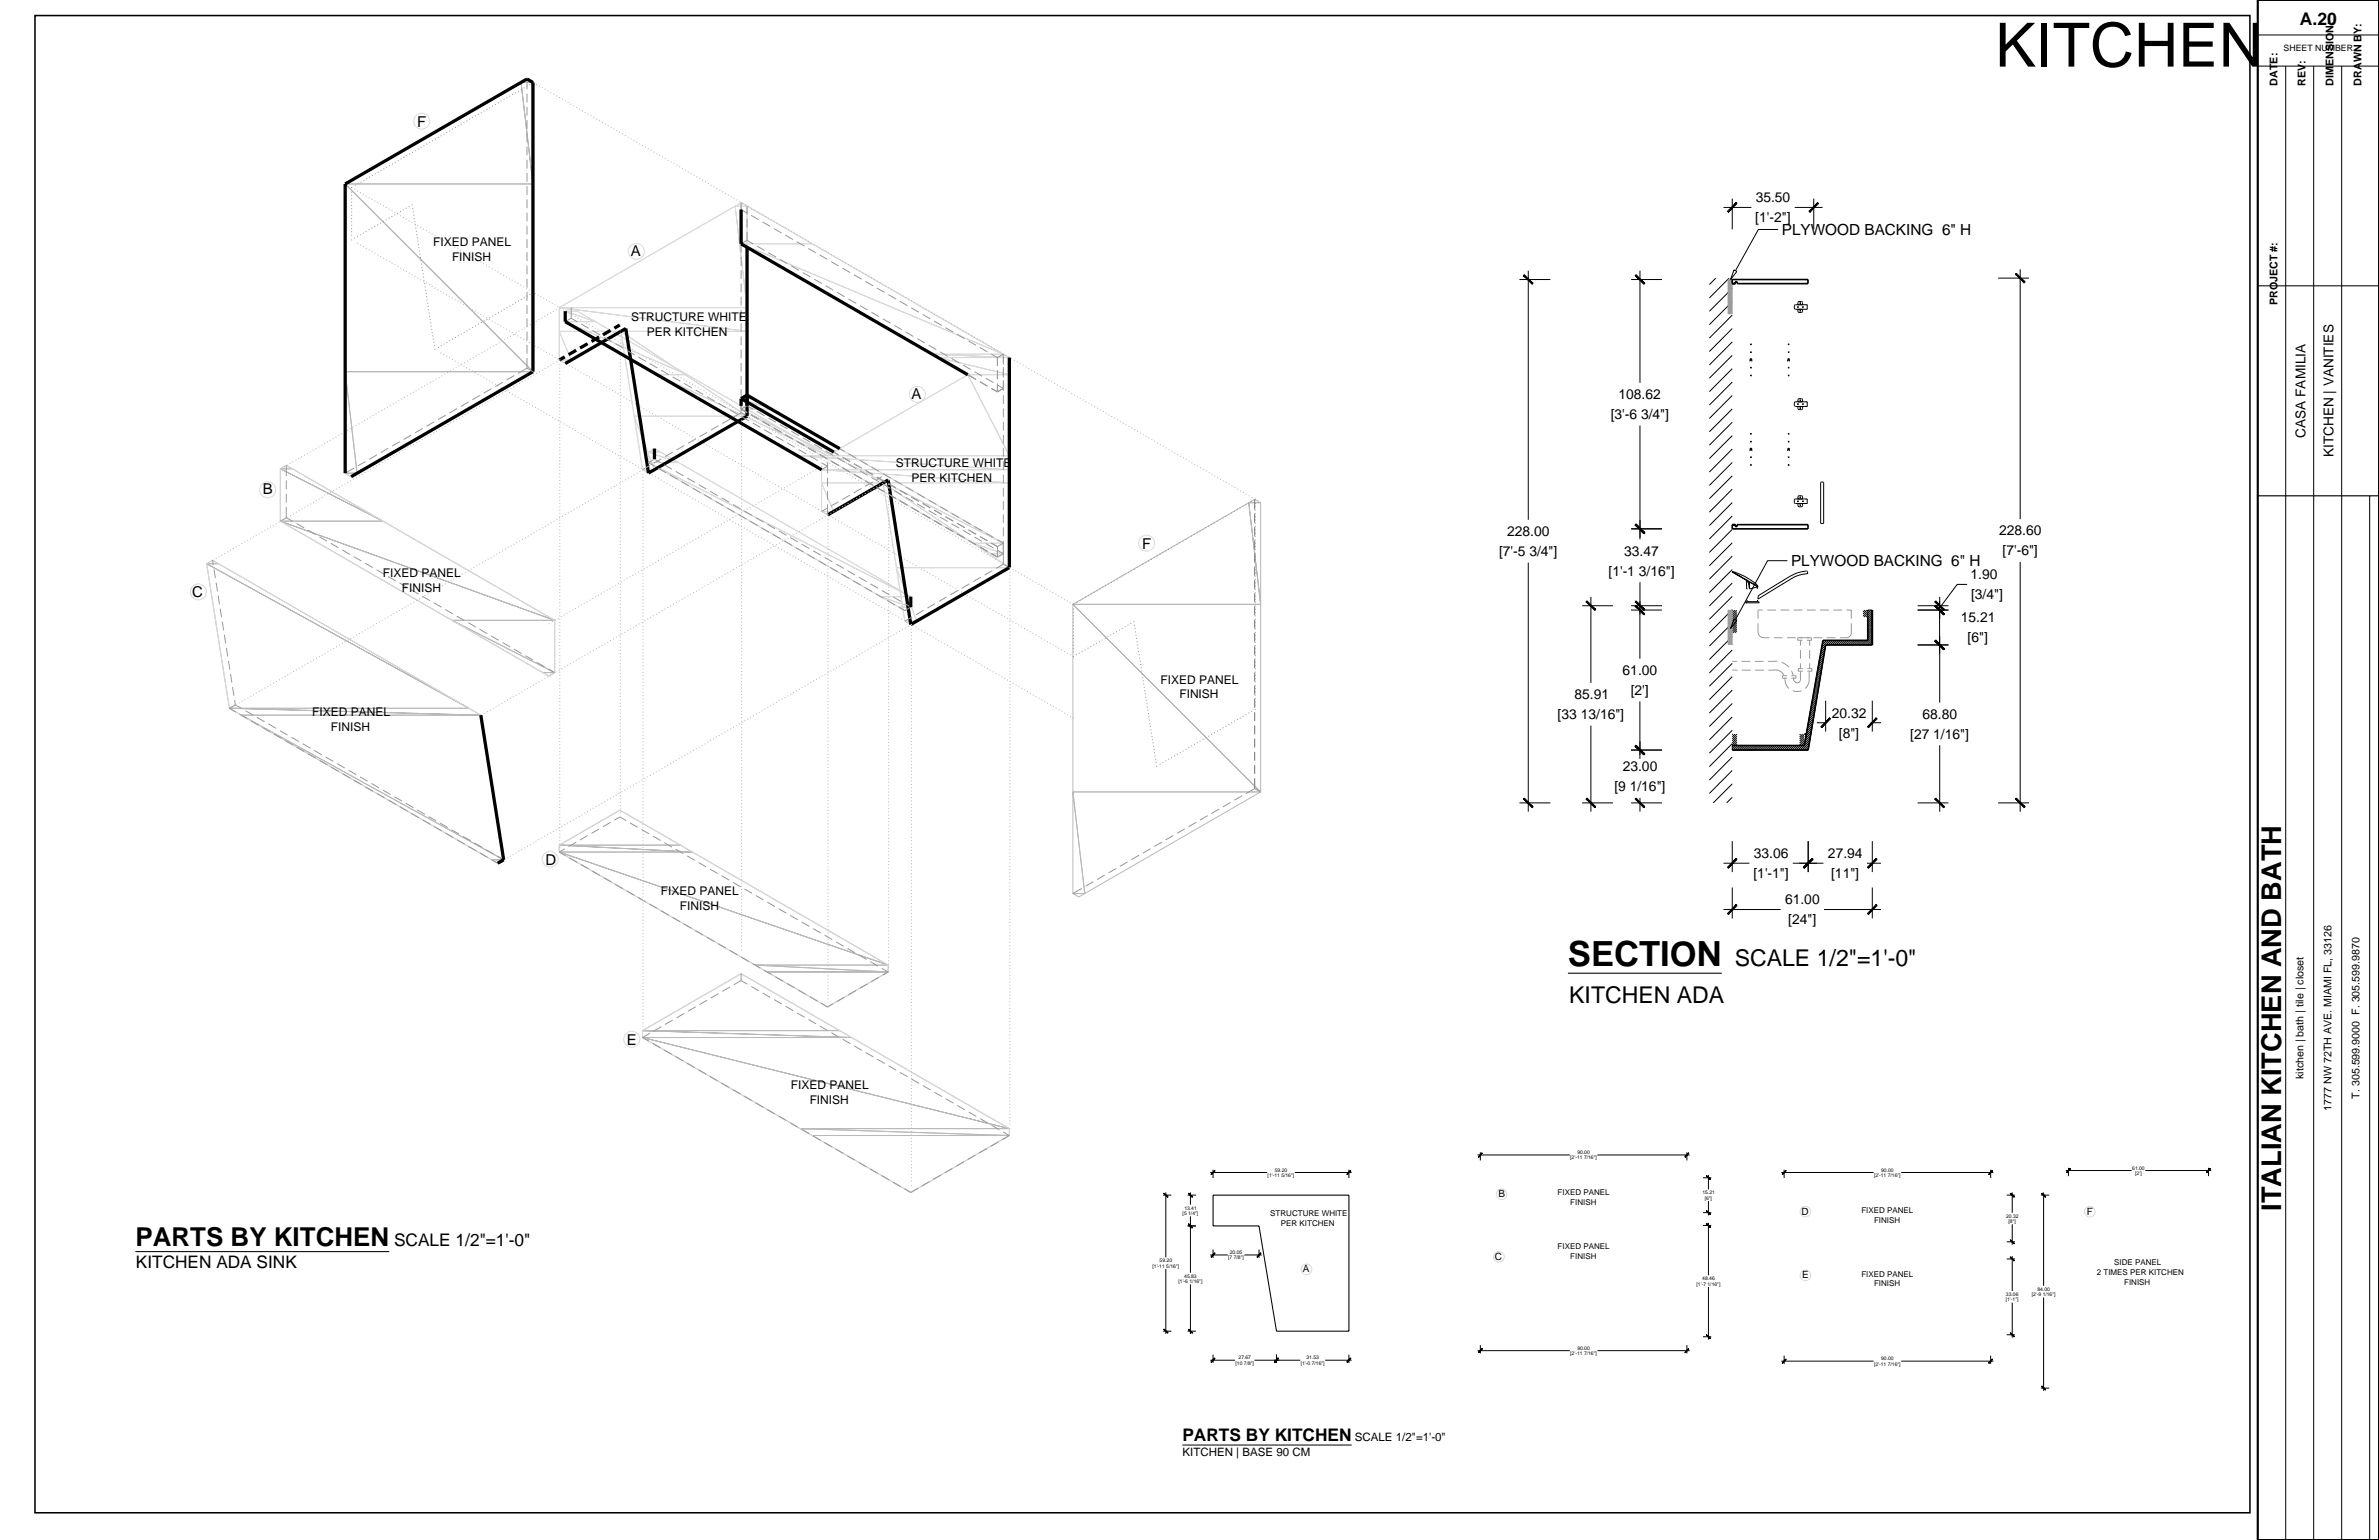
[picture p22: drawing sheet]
<svg xmlns="http://www.w3.org/2000/svg" width="432mm" height="279mm" viewBox="0 0 432 279" stroke-linecap="round" stroke-linejoin="round" font-family="sans-serif">
<defs><g id="words">
<text font-size="11.1" x="362.1" y="12.1">KITCHEN</text>
<text font-size="6.3" x="284.6" y="175.2">SECTION</text>
<text font-size="4.9" x="414.1" y="219.7" transform="rotate(-90 414.1 219.7)">ITALIAN KITCHEN AND BATH</text>
<text font-size="4.7" x="24.6" y="226.1">PARTS BY KITCHEN</text>
<g font-size="4.2">
<text x="314.9" y="175.2">SCALE 1/2&quot;=1'-0&quot;</text>
<text x="284.8" y="181.9">KITCHEN ADA</text>
</g>
<text font-size="3.2" x="417.4" y="4.6">A.20</text>
<g font-size="3.1">
<text x="71.5" y="226.1">SCALE 1/2&quot;=1'-0&quot;</text>
<text x="24.7" y="230">KITCHEN ADA SINK</text>
<text x="214.6" y="261.5">PARTS BY KITCHEN</text>
</g>
<g font-size="2.8">
<text x="323.4" y="42.6">PLYWOOD BACKING 6&quot; H</text>
<text x="325.1" y="102.7">PLYWOOD BACKING 6&quot; H</text>
</g>
<g font-size="2.7">
<text x="75.7" y="23">F</text>
<text x="114.5" y="46.4">A</text>
<text x="165.5" y="72.4">A</text>
<text x="47.7" y="89.7">B</text>
<text x="207.3" y="99.5">F</text>
<text x="34.9" y="108.3">C</text>
<text x="99" y="156.9">D</text>
<text x="113.8" y="189.5">E</text>
</g>
<g font-size="2.5">
<text x="318.6" y="40.3">[1'-2&quot;]</text>
<text x="318.7" y="36.7">35.50</text>
<text x="292.4" y="76">[3'-6 3/4&quot;]</text>
<text x="293.8" y="72.4">108.62</text>
<text x="418.5" y="79.4" transform="rotate(-90 418.5 79.4)">CASA FAMILIA</text>
<text x="423.5" y="83" transform="rotate(-90 423.5 83)">KITCHEN | VANITIES</text>
<text x="272.1" y="100.9">[7'-5 3/4&quot;]</text>
<text x="273.6" y="97.3">228.00</text>
<text x="294.8" y="100.8">33.47</text>
<text x="362.9" y="97.1">228.60</text>
<text x="363.5" y="100.8">[7'-6&quot;]</text>
<text x="292" y="104.5">[1'-1 3/16&quot;]</text>
<text x="357.7" y="105.1">1.90</text>
<text x="355.9" y="112.8">15.21</text>
<text x="357.8" y="108.7">[3/4&quot;]</text>
<text x="357.1" y="116.4">[6&quot;]</text>
<text x="294.5" y="122.4">61.00</text>
<text x="282.7" y="130.5">[33 13/16&quot;]</text>
<text x="285.8" y="126.9">85.91</text>
<text x="296" y="126.1">[2']</text>
<text x="332.5" y="130.2">20.32</text>
<text x="348.9" y="130.4">68.80</text>
<text x="333.8" y="133.8">[8&quot;]</text>
<text x="346.7" y="134">[27 1/16&quot;]</text>
<text x="293" y="143.6">[9 1/16&quot;]</text>
<text x="294.5" y="139.9">23.00</text>
<text x="318.3" y="155.7">33.06</text>
<text x="331.8" y="155.7">27.94</text>
<text x="318.3" y="159.3">[1'-1&quot;]</text>
<text x="332.4" y="159.3">[11&quot;]</text>
<text x="324" y="164.1">61.00</text>
<text x="324.6" y="167.7">[24&quot;]</text>
</g>
<g font-size="2.2">
<text x="78.6" y="44.6">FIXED PANEL</text>
<text x="82" y="47.3">FINISH</text>
<text x="114.5" y="58.3">STRUCTURE WHITE</text>
<text x="117.4" y="60.9">PER KITCHEN</text>
<text x="162.6" y="84.8">STRUCTURE WHITE</text>
<text x="165.5" y="87.4">PER KITCHEN</text>
<text x="69.5" y="104.7">FIXED PANEL</text>
<text x="72.9" y="107.3">FINISH</text>
<text x="210.6" y="124.1">FIXED PANEL</text>
<text x="56.7" y="130">FIXED PANEL</text>
<text x="214.1" y="126.7">FINISH</text>
<text x="60.1" y="132.6">FINISH</text>
<text x="120" y="162.4">FIXED PANEL</text>
<text x="123.4" y="165.1">FINISH</text>
<text x="143.5" y="197.6">FIXED PANEL</text>
<text x="147" y="200.2">FINISH</text>
</g>
<g font-size="2.1">
<text x="245.9" y="261.5">SCALE 1/2&quot;=1'-0&quot;</text>
<text x="214.7" y="264.1">KITCHEN | BASE 90 CM</text>
</g>
<g font-size="1.9">
<text x="413.4" y="15.5" transform="rotate(-90 413.4 15.5)">DATE:</text>
<text x="418.5" y="15.5" transform="rotate(-90 418.5 15.5)">REV:</text>
<text x="423.5" y="15.5" transform="rotate(-90 423.5 15.5)">DIMENSION:</text>
<text x="428.6" y="15.5" transform="rotate(-90 428.6 15.5)">DRAWN BY:</text>
<text x="413.4" y="55.4" transform="rotate(-90 413.4 55.4)">PROJECT #:</text>
<text x="418.1" y="195.8" transform="rotate(-90 418.1 195.8)">kitchen | bath | tile | closet</text>
<text x="423.2" y="201.6" transform="rotate(-90 423.2 201.6)">1777 NW 72TH AVE. MIAMI FL, 33126</text>
<text x="428.2" y="199.3" transform="rotate(-90 428.2 199.3)">T. 305.599.9000 F. 305.599.9870</text>
</g>
<g font-size="1.8">
<text x="272" y="217.2">B</text>
<text x="327" y="220.4">D</text>
<text x="378.8" y="220.4">F</text>
<text x="236.5" y="230.8">A</text>
<text x="271.3" y="228.6">C</text>
<text x="327.1" y="231.9">E</text>
</g>
<text font-size="1.6" x="414.5" y="9.2">SHEET NUMBER</text>
<g font-size="1.4">
<text x="230.6" y="220.6">STRUCTURE WHITE</text>
<text x="282.7" y="216.8">FIXED PANEL</text>
<text x="285" y="218.6">FINISH</text>
<text x="337.9" y="220.1">FIXED PANEL</text>
<text x="340.1" y="221.8">FINISH</text>
<text x="232.5" y="222.4">PER KITCHEN</text>
<text x="282.7" y="226.7">FIXED PANEL</text>
<text x="285" y="228.4">FINISH</text>
<text x="337.9" y="231.6">FIXED PANEL</text>
<text x="340.1" y="233.4">FINISH</text>
<text x="380.6" y="231.3">2 TIMES PER KITCHEN</text>
<text x="383.8" y="229.6">SIDE PANEL</text>
<text x="385.6" y="233.1">FINISH</text>
</g>
<g font-size=".9">
<text x="286.3" y="209.4">90.00</text>
<text x="230.1" y="213.5">[1'-11 5/16&quot;]</text>
<text x="231.4" y="212.6">59.20</text>
<text x="285" y="210.4">[2'-11 7/16&quot;]</text>
<text x="340.1" y="213.5">[2'-11 7/16&quot;]</text>
<text x="341.4" y="212.6">90.00</text>
<text x="387" y="212.2">61.00</text>
<text x="387.6" y="213.2">[2']</text>
<text x="214.7" y="220.4">[5 1/4&quot;]</text>
<text x="215" y="219.5">13.41</text>
<text x="309" y="216.7">15.21</text>
<text x="309.4" y="217.6">[6&quot;]</text>
<text x="364.1" y="220.9">20.32</text>
<text x="364.6" y="221.9">[8&quot;]</text>
<text x="223.2" y="227.5">20.05</text>
<text x="209.2" y="230">[1'-11 5/16&quot;]</text>
<text x="210.5" y="229">59.20</text>
<text x="213.9" y="232.8">[1'-6 1/16&quot;]</text>
<text x="214.9" y="231.8">45.83</text>
<text x="222.9" y="228.5">[7 7/8&quot;]</text>
<text x="307.9" y="233.2">[1'-7 1/16&quot;]</text>
<text x="309" y="232.3">48.46</text>
<text x="364.1" y="236.1">[1'-1&quot;]</text>
<text x="364.1" y="235.1">33.06</text>
<text x="368.8" y="235.1">[2'-9 1/16&quot;]</text>
<text x="369.8" y="234.2">84.00</text>
<text x="285" y="245.9">[2'-11 7/16&quot;]</text>
<text x="286.3" y="244.9">90.00</text>
<text x="224.3" y="247.6">[10 7/8&quot;]</text>
<text x="224.8" y="246.6">27.67</text>
<text x="236.1" y="247.6">[1'-0 7/16&quot;]</text>
<text x="237.1" y="246.6">31.53</text>
<text x="340.1" y="247.8">[2'-11 7/16&quot;]</text>
<text x="341.4" y="246.8">90.00</text>
</g>
</g></defs>
<path d="M284.6 176.6h27.9M220.2 216.8h24.6v24.7h-13.1l-3.2-19.1h-8.3zM24.6 227.1h46.1M214.6 262.2h30.7" fill="none" stroke="#000" stroke-width=".19"/>
<g fill="none" stroke="#000" stroke-width=".18">
<path d="M312.8 37.6h5.1M314.4 36v5.6M325.8 37.6h5M329.2 36v5.6M275.8 50.7h5.6M277.4 49.1v45.2M296.1 50.7h5.6M297.7 49.1v20.3M311.4 50.5l-1.1 1.1M313.8 50.5l-3.5 3.6M314.4 52.3l-4.1 4.2M314.4 54.7l-4.1 4.2"/>
<path d="M314.4 57.2l-4.1 4.1M314.4 59.6l-4.1 4.2M322.7 41.6h-3.5l-4.2 7.5M325.7 55.5v.4M325.7 55.9l.2 .2M325.7 55.5l.2-.2h2.1v.8h-2.1M326.3 56.1v.4l.2 .2M326.3 55.3v-.4l.2-.2 .6 .1 .1 .5M326.5 56.7h.5M327.2 56.1v.4l-.2 .2M362.7 50.5h5.6M366.7 48.9v45.3"/>
<path d="M297.7 77.2v20.7M314.4 62l-4.1 4.2M314.4 64.5l-4.1 4.1M314.4 66.9l-4.1 4.2M314.4 69.3l-4.1 4.2M314.4 71.8l-4.1 4.1M314.4 74.2l-4.1 4.1M314.4 76.6l-4.1 4.2M314.4 79l-4.1 4.2M317.6 65.2v.4M317.6 65.2l.2-.1 .2 .1M318 65.2v.4"/>
<path d="M324.5 65.2v.4M324.5 65.2l.1-.1 .2 .1M324.8 65.2v.4M325.7 73.1v.4M325.7 73.1l.2-.2h2.1v.8h-2.1l-.2-.2M326.3 72.5v.4M326.3 73.7v.4M326.3 72.5l.2-.2h.5l.2 .2M326.3 74.1l.2 .2h.5l.2-.2M327.2 72.5v.4M327.2 73.7v.4M296.1 95.9h5.6"/>
<path d="M314.4 81.5l-4.1 4.1M314.4 83.9l-4.1 4.2M314.4 86.3l-4.1 4.2M314.4 88.8l-4.1 4.1M314.4 91.2l-4.1 4.2M314.4 93.6l-4.1 4.2M314.4 96.1l-4.1 4.1M314.4 98.5l-4.1 4.1M317.6 81.8v-.3l.2-.2 .2 .2v.3M324.5 81.8v-.3l.1-.2 .2 .2v.3M325.7 90.7v.5M325.7 90.7l.2-.2h2.1v.9h-2.1l-.2-.2"/>
<path d="M326.3 90.1v.4M326.3 91.4v.3M326.3 90.1l.2-.2h.5l.2 .2M326.3 91.7l.2 .2h.5l.2-.2M327.2 90.1v.4M327.2 91.4v.3M330.5 87.5h.5v7.4l-.5 .1M330.5 87.5v7.4v.1M277.4 102.1v45.2M287.2 109.9h5.6M288.8 108.3v15.6M296 110.7h5.6"/>
<path d="M296.1 109.9h5.6M297.7 105.6l-.1 13.9M314.4 100.9l-4.1 4.2M314.4 103.3l-4.1 4.2M314.4 105.8l-4.1 4.1M314.4 108.2l-4.1 4.2M314.4 110.6l-4.1 4.2M314.4 115.5l-4.1 4.2M314.4 117.9l-4.1 4.2M314.4 103.7v.1l2.6 1.5M314.4 103.7l4.6 2.6M314.4 103.7a10.1 10.1 0 0 1 4.6 2.6"/>
<path d="M314.6 110.7l-.2 .1M315 110.7l-.6 .5M315.2 114.8h.1M315.3 112.2l-5 5M315.3 110.7l-.9 .9M315.3 111.1l-.9 .9M315.3 111.5l-.9 .8M315.3 111.9l-.9 .8M315.3 112.6l-.9 .8M315.3 113l-.9 .8M315.3 113.3l-.9 .9M315.3 113.7l-.9 .8"/>
<path d="M315.3 114.1l-.8 .7M315.3 114.4l-.4 .4M316.8 109.4h.1M317 105.3v1.5h.2M317 105.3l.4 .6 .1 .9M317 105.3a1.12 1.12 0 0 1 .6 .9M317 105.3l2.1 1.2M317.1 109.2h2M317.1 109.2l-.2 .2M317.1 108.9v.3M317.5 105.6v1.2M319 106.5v.3"/>
<path d="M319 108.9l.1 .3M319 106.3l.1 .2M319.1 106.5l-1.6 .3M319.1 109.2l.2 .2h-2.5M319.2 108l5.7-3.5a6.4 6.4 0 0 1 3.1-.9l.1 .5a8.1 8.1 0 0 0-4.6 1.9l-4.4 2.7zM324.4 101.7h-3.6l-5.8 10.7M330.9 116.2h8.1v-5.5h.8v6.3h-8.4l-3.2 19.1h-13.8v-.8h13.1zM330.9 119.8l-.8 .8M331 119.3l-.8 .8M331 118.9l-.8 .8M331.1 118.4l-.8 .8M331.2 116.2l-.4 .3"/>
<path d="M331.2 118l-.8 .8M331.3 117.6l-.8 .7M331.3 117.1l-.7 .8M331.5 116.2l-.8 .8M331.9 116.2l-1.3 1.2M332.3 116.2l-.9 .8M332.7 116.2l-.9 .8M333 116.2l-.8 .8M333.4 116.2l-.9 .8M333.8 116.2l-.9 .8M334.1 116.2l-.8 .8M334.5 116.2l-.8 .8"/>
<path d="M334.9 116.2l-.9 .8M335.2 116.2l-.8 .8M335.6 116.2l-.8 .8M336 116.2l-.9 .8M336.3 116.2l-.8 .8M336.7 116.2l-.8 .8M337.1 116.2l-.9 .8M337.4 116.2l-.8 .8M337.8 116.2l-.8 .8M338.2 116.2l-.9 .8M338.5 110.7l-.3 .3M338.5 116.2l-.8 .8"/>
<path d="M338.9 110.7l-.7 .7M338.9 116.2l-.8 .8M339.3 110.7l-1.1 1.1M339.6 110.7l-1.3 1.3M339.8 110.8l-1.1 1.2M339.8 111.2l-.8 .8M339.8 111.6l-.8 .8M339.8 112l-.8 .8M339.8 112.3l-.8 .8M339.8 112.7l-.8 .8M339.8 113.1l-.8 .8M339.8 113.4l-.8 .9"/>
<path d="M339.8 113.8l-.8 .8M339.8 114.2l-.8 .8M339.8 114.5l-.8 .9M339.8 114.9l-.8 .8M339.8 115.3l-.8 .8M339.8 115.6l-1.4 1.4M339.8 116l-1 1M339.8 116.4l-.6 .6M339.8 116.7l-.2 .3M348.1 110.7h5.6M348.1 117h5.6M348.1 109.9h5.6"/>
<path d="M352 109.1v9.5M352.1 108.3v4M352.1 115.4v12.1M357 106h-1.8l-3.1 4.3M366.7 101.9v45.4M288.8 131.7v15.6M296 136.1h5.7M297.6 127.3v10.4M314.4 120.4l-4.1 4.1M314.4 122.8l-4.1 4.1M314.4 125.2l-4.1 4.2M314.4 127.6l-4.1 4.2"/>
<path d="M314.4 130.1l-4.1 4.1M314.4 132.5l-4.1 4.2M314.4 134.9l-4.1 4.2M314.4 137.4l-4.1 4.1M314.4 139.8l-4.1 4.2M314.6 133.2l-.2 .1M314.9 133.2l-.5 .5M315.3 133.2l-.9 .8M315.3 133.9l-.9 .9M315.3 134.7l-.9 .8M315.3 135l-.9 .9M315.3 133.6l-.9 .8"/>
<path d="M315.3 134.3l-.9 .8M315.4 135.3l-.8 .8M315.8 135.3l-.9 .8M316.1 135.3l-.8 .8M316.5 135.3l-.8 .8M316.9 135.3l-.9 .8M317.2 135.3l-.8 .8M317.6 135.3l-.8 .8M318 135.3l-.8 .8M318.3 135.3l-.8 .8M318.7 135.3l-.8 .8M319.1 135.3l-.8 .8"/>
<path d="M319.5 135.3l-.9 .8M319.8 135.3l-.8 .8M320.2 135.3l-.8 .8M320.6 135.3l-.9 .8M320.9 135.3l-.8 .8M321.3 135.3l-.8 .8M321.7 135.3l-.9 .8M322 135.3l-.8 .8M322.4 135.3l-.8 .8M322.8 135.3l-.9 .8M323.2 135.3l-.9 .8M323.5 135.3l-.8 .8"/>
<path d="M323.9 135.3l-.9 .8M324.3 135.3l-.9 .8M324.6 135.3l-.8 .8M325 135.3l-.9 .8M325.4 135.3l-.9 .8M325.7 135.3l-.8 .8M326.1 135.3l-.9 .8M326.5 135.3l-.9 .8M326.8 135.3l-.8 .8M326.8 133.2l-.2 .1M327.2 135.3l-.9 .8M327.2 133.2l-.6 .5"/>
<path d="M327.5 133.2l-.9 .9M327.5 133.6l-.9 .9M327.5 134l-.9 .8M327.5 134.3l-.9 .9M327.5 134.7l-.6 .6M327.5 135.1l-.2 .2M328.3 135.7l-.5 .4M328.3 135.2l-.8 .9M328.4 134.8l-1.3 1.3M328.5 134.3l-1.8 1.8M328.5 133.9l-.9 1M328.6 133.5l-1 1"/>
<path d="M328.7 133l-1 1M328.8 132.6l-1 1M328.8 132.1l-.9 1M328.9 131.7l-1 1M329 131.2l-1 1M329.1 130.8l-1 1M329.1 130.4l-.9 .9M329.2 129.9l-.9 1M329.3 129.5l-1 .9M329.4 129l-1 1M329.4 128.6l-.9 .9M329.5 128.1l-.9 1"/>
<path d="M329.6 127.7l-.9 .9M329.6 127.3l-.9 .9M329.7 126.8l-.9 .9M329.8 131.1h1.9M329.8 126.4l-.9 .9M329.9 125.9l-.9 .9M329.9 125.5l-.8 .9M330 125.1l-.9 .8M330.1 124.6l-.9 .9M330.2 124.2l-.9 .9M330.2 123.7l-.8 .9M330.3 123.3l-.8 .9"/>
<path d="M330.4 122.9l-.9 .8M330.5 122.4l-.9 .9M330.5 122l-.8 .8M330.6 121.5l-.8 .9M330.7 121.1l-.8 .8M330.8 120.7l-.9 .8M330.8 120.2l-.8 .8M331.4 127.1v5.6M339.5 131.1h1.9M339.8 127.1v5.6M352.1 135.2v12.1M275.8 145.7h5.6"/>
<path d="M287.2 145.7h5.6M296.1 145.7h5.6M297.7 144.8v2.5M312.8 156.6h4.7M314.4 152.6v5.6M314.4 142.2l-3.4 3.5M314.4 144.7l-1 1M325.4 156.6h5.6M328.2 152.6v5.6M338.9 156.6h2.5M339.8 152.6v5.6M348.1 145.7h5.6"/>
<path d="M362.7 145.7h5.6M312.8 165h10.4M314.4 161v5.6M331.1 165h10.3M339.8 161v5.6M211.1 216.8h1.5M211.6 216.3v11.8M215.6 216.8h1.5M216.1 216.3v2.3M219.7 212.7h10.3M220.2 212.2v1.5M235 212.7h10.3"/>
<path d="M244.8 212.2v1.5M268.2 209.5h16.7M268.7 209.1v1.4M289.9 209.5h16.8M306.2 209.1v1.4M309.1 213.7h1.5M310.1 213.2v2.6M310.1 217.9v2.6M323.3 212.7h16.8M323.8 212.2v1.5M345.1 212.7h16.7M361.3 212.2v1.5"/>
<path d="M364.2 216.8h1.5M365.2 216.3v3.7M370.4 216.8h1.5M370.9 216.3v17M374.9 212.4h12M375.4 211.9v1.5M389.4 212.4h11.9M400.9 211.9v1.5M211.6 230.2v11.8M215.6 222.4h1.5M216.1 220.7v10.2M216.1 233v9"/>
<path d="M219.7 227.7h3.1M220.2 226.7v1.5M225.8 227.7h3.2M228.5 226.7v1.5M309.1 222.3h1.5M309.1 220h1.5M310.1 221.8v9.6M310.1 233.5v9.5M364.2 225.3h1.5M364.2 228.4h1.5M365.2 222.1v3.7M365.2 227.9v6.3"/>
<path d="M365.2 236.3v6.4M370.9 235.4v16.9M211.1 241.5h1.5M215.6 241.5h1.5M219.7 246.8h4.5M220.2 245.8v1.5M227.7 246.8h8.3M231.7 245.8v1.5M240.5 246.8h4.8M244.8 245.8v1.5M268.2 245h16.7M268.7 244.1v1.5"/>
<path d="M289.9 245h16.8M306.2 244.1v1.5M309.1 242.5h1.5M323.3 247h16.8M323.8 246v1.5M345.1 247h16.7M361.3 246v1.5M364.2 242.2h1.5M370.4 251.8h1.5"/>
<circle cx="326.3" cy="55.7" r=".07"/>
<circle cx="326.8" cy="55" r=".07"/>
<circle cx="326.8" cy="56.4" r=".07"/>
<circle cx="327.2" cy="55.7" r=".07"/>
<circle cx="317.8" cy="66.7" r=".07"/>
<circle cx="317.8" cy="62.5" r=".07"/>
<circle cx="317.8" cy="68.1" r=".07"/>
<circle cx="317.8" cy="63.9" r=".07"/>
<circle cx="317.8" cy="78.7" r=".07"/>
<circle cx="317.8" cy="65.3" r=".07"/>
<circle cx="324.6" cy="66.7" r=".07"/>
<circle cx="324.6" cy="62.5" r=".07"/>
<circle cx="324.6" cy="78.7" r=".07"/>
<circle cx="324.6" cy="63.9" r=".07"/>
<circle cx="324.6" cy="68.1" r=".07"/>
<circle cx="324.6" cy="65.3" r=".07"/>
<circle cx="326.3" cy="73.3" r=".07"/>
<circle cx="326.8" cy="72.6" r=".07"/>
<circle cx="326.8" cy="74" r=".07"/>
<circle cx="327.2" cy="73.3" r=".07"/>
<circle cx="317.8" cy="81.5" r=".07"/>
<circle cx="317.8" cy="82.9" r=".07"/>
<circle cx="317.8" cy="84.4" r=".07"/>
<circle cx="317.8" cy="80.1" r=".07"/>
<circle cx="324.6" cy="81.5" r=".07"/>
<circle cx="324.6" cy="82.9" r=".07"/>
<circle cx="324.6" cy="84.4" r=".07"/>
<circle cx="324.6" cy="80.1" r=".07"/>
<circle cx="326.3" cy="90.9" r=".07"/>
<circle cx="326.8" cy="91.6" r=".07"/>
<circle cx="326.8" cy="90.2" r=".07"/>
<circle cx="327.2" cy="90.9" r=".07"/>
</g>
<g fill="#000" stroke="#000" stroke-width=".18">
<path d="M315.1 36.7l.2 .2zM315.1 36.7l-1.4 1.8zM313.7 38.5l1.6-1.6zM315.1 36.7l-1.4 1.8zM313.5 38.3l.2 .2zM315.1 36.7l-1.6 1.6z" fill-rule="evenodd"/>
<path d="M328.3 38.3l.2 .2zM329.9 36.7l-1.4 1.8zM328.3 38.3l1.6-1.6zM329.9 36.7l-1.4 1.8zM329.9 36.7l.2 .2zM328.5 38.5l1.6-1.6z" fill-rule="evenodd"/>
<path d="M278.3 51.4l-.2 .2zM276.5 50l1.8 1.4zM276.5 50l1.6 1.6zM276.5 50l1.8 1.4zM276.5 50l.2-.2zM276.7 49.8l1.6 1.6z" fill-rule="evenodd"/>
<path d="M298.4 51.6l.2-.2zM296.8 50l1.8 1.4zM296.8 50l1.6 1.6zM296.8 50l1.8 1.4zM296.8 50l.1-.2zM296.9 49.8l1.7 1.6z" fill-rule="evenodd"/>
<path d="M315.3 49.3l-1.2 1.4zM314.7 49l-.6 1.7zM314.7 49l.6 .3z" fill-rule="evenodd"/>
<path d="M367.6 51.2l-.2 .2zM365.8 49.7l1.8 1.5zM365.8 49.7l1.6 1.7zM365.8 49.7l1.8 1.5zM365.8 49.7l.2-.1zM366 49.6l1.6 1.6z" fill-rule="evenodd"/>
<path d="M296.9 95.1l-.1 .1zM296.8 95.2l1.8 1.5zM296.9 95.1l1.7 1.6zM296.8 95.2l1.8 1.5zM298.4 96.8l.2-.1zM296.8 95.2l1.6 1.6z" fill-rule="evenodd"/>
<path d="M298.4 96.8l.2-.1zM296.8 95.2l1.8 1.5zM296.8 95.2l1.6 1.6zM296.8 95.2l1.8 1.5zM296.9 95.1l-.1 .1zM296.9 95.1l1.7 1.6z" fill-rule="evenodd"/>
<path d="M289.6 110.6l-.1 .2zM287.9 109.2l1.7 1.4zM287.9 109.2l1.6 1.6zM287.9 109.2l1.7 1.4zM288 109l-.1 .2zM288 109l1.6 1.6z" fill-rule="evenodd"/>
<path d="M296.9 109l-.1 .2zM296.8 109.2l1.8 1.4zM296.9 109l1.7 1.6zM296.8 109.2l1.8 1.4zM298.4 110.8l.2-.2zM296.8 109.2l1.6 1.6z" fill-rule="evenodd"/>
<path d="M298.5 111.4l-.1 .2zM296.8 110l1.7 1.4zM296.8 110l1.6 1.6zM296.8 110l1.7 1.4zM296.9 109.8l-.1 .2zM296.9 109.8l1.6 1.6z" fill-rule="evenodd"/>
<path d="M315.3 112.6l-1.2 1.4zM314.7 112.3l-.6 1.7zM314.7 112.3l.6 .3z" fill-rule="evenodd"/>
<path d="M351.3 116.1l-.1 .2zM351.2 116.3l1.7 1.4zM351.3 116.1l1.6 1.6zM351.2 116.3l1.7 1.4zM352.9 117.7l-.1 .2zM351.2 116.3l1.6 1.6z" fill-rule="evenodd"/>
<path d="M351.3 109l-.1 .2zM351.2 109.2l1.7 1.4zM351.3 109l1.6 1.6zM351.2 109.2l1.7 1.4zM352.9 110.6l-.1 .2zM351.2 109.2l1.6 1.6z" fill-rule="evenodd"/>
<path d="M352.9 111.4l-.1 .2zM351.2 110l1.7 1.4zM351.2 110l1.6 1.6zM351.2 110l1.7 1.4zM351.3 109.8l-.1 .2zM351.3 109.8l1.6 1.6z" fill-rule="evenodd"/>
<path d="M352.9 111.4l-.1 .2zM351.2 110l1.7 1.4zM351.2 110l1.6 1.6zM351.2 110l1.7 1.4zM351.3 109.8l-.1 .2zM351.3 109.8l1.6 1.6z" fill-rule="evenodd"/>
<path d="M352.9 117.7l-.1 .2zM351.2 116.3l1.7 1.4zM351.2 116.3l1.6 1.6zM351.2 116.3l1.7 1.4zM351.3 116.1l-.1 .2zM351.3 116.1l1.6 1.6z" fill-rule="evenodd"/>
<path d="M296.9 135.2l-.1 .2zM296.8 135.4l1.7 1.4zM296.9 135.2l1.6 1.6zM296.8 135.4l1.7 1.4zM298.5 136.8l-.1 .2zM296.8 135.4l1.6 1.6z" fill-rule="evenodd"/>
<path d="M298.4 137l.2-.2zM296.8 135.4l1.8 1.4zM296.8 135.4l1.6 1.6zM296.8 135.4l1.8 1.4zM296.9 135.2l-.1 .2zM296.9 135.2l1.7 1.6z" fill-rule="evenodd"/>
<path d="M332.1 130.2l.2 .2zM332.1 130.2l-1.5 1.8zM330.6 132l1.7-1.6zM332.1 130.2l-1.5 1.8zM330.5 131.8l.1 .2zM330.5 131.8l1.6-1.6z" fill-rule="evenodd"/>
<path d="M338.9 131.8l.2 .2zM340.6 130.2l-1.5 1.8zM340.6 130.2l-1.7 1.6zM340.6 130.2l-1.5 1.8zM340.6 130.2l.1 .2zM339.1 132l1.6-1.6z" fill-rule="evenodd"/>
<path d="M276.7 144.8l-.2 .1zM276.5 144.9l1.8 1.5zM276.7 144.8l1.6 1.6zM276.5 144.9l1.8 1.5zM278.3 146.4l-.2 .2zM276.5 144.9l1.6 1.7z" fill-rule="evenodd"/>
<path d="M288 144.8l-.1 .1zM287.9 144.9l1.7 1.5zM288 144.8l1.6 1.6zM287.9 144.9l1.7 1.5zM289.6 146.4l-.1 .2zM287.9 144.9l1.6 1.7z" fill-rule="evenodd"/>
<path d="M296.9 144.8l-.1 .1zM296.8 144.9l1.8 1.5zM296.9 144.8l1.7 1.6zM296.8 144.9l1.8 1.5zM298.4 146.6l.2-.2zM296.8 144.9l1.6 1.7z" fill-rule="evenodd"/>
<path d="M315.1 155.7l.2 .2zM315.1 155.7l-1.4 1.8zM313.7 157.5l1.6-1.6zM315.1 155.7l-1.4 1.8zM313.5 157.3l.2 .2zM313.5 157.3l1.6-1.6z" fill-rule="evenodd"/>
<path d="M327.3 157.3l.2 .2zM328.9 155.7l-1.4 1.8zM327.3 157.3l1.6-1.6zM328.9 155.7l-1.4 1.8zM328.9 155.7l.2 .2zM327.5 157.5l1.6-1.6z" fill-rule="evenodd"/>
<path d="M328.9 155.7l.2 .2zM328.9 155.7l-1.4 1.8zM327.5 157.5l1.6-1.6zM328.9 155.7l-1.4 1.8zM327.3 157.3l.2 .2zM327.3 157.3l1.6-1.6z" fill-rule="evenodd"/>
<path d="M338.9 157.3l.2 .2zM340.6 155.7l-1.5 1.8zM338.9 157.3l1.7-1.6zM340.6 155.7l-1.5 1.8zM340.6 155.7l.1 .2zM339.1 157.5l1.6-1.6z" fill-rule="evenodd"/>
<path d="M351.3 144.8l-.1 .1zM351.2 144.9l1.7 1.5zM351.3 144.8l1.6 1.6zM351.2 144.9l1.7 1.5zM352.9 146.4l-.1 .2zM351.2 144.9l1.6 1.7z" fill-rule="evenodd"/>
<path d="M366 144.8l-.2 .1zM365.8 144.9l1.8 1.5zM366 144.8l1.6 1.6zM365.8 144.9l1.8 1.5zM367.6 146.4l-.2 .2zM365.8 144.9l1.6 1.7z" fill-rule="evenodd"/>
<path d="M315.1 164.1l.2 .2zM315.1 164.1l-1.4 1.8zM315.3 164.3l-1.6 1.6zM315.1 164.1l-1.4 1.8zM313.5 165.7l.2 .2zM315.1 164.1l-1.6 1.6z" fill-rule="evenodd"/>
<path d="M338.9 165.7l.2 .2zM340.6 164.1l-1.5 1.8zM340.6 164.1l-1.7 1.6zM340.6 164.1l-1.5 1.8zM340.6 164.1l.1 .2zM339.1 165.9l1.6-1.6z" fill-rule="evenodd"/>
<path d="M211.9 217.2l.1-.1zM211.2 216.5l.8 .6zM211.2 216.5l.7 .7zM211.2 216.5l.8 .6zM211.3 216.5h-.1zM211.3 216.5l.7 .6z" fill-rule="evenodd"/>
<path d="M216.5 217.1l-.1 .1zM215.7 216.5l.8 .6zM215.7 216.5l.7 .7zM215.7 216.5l.8 .6zM215.8 216.5l.7 .6z" fill-rule="evenodd"/>
<path d="M220.5 212.3l-.6 .8zM219.9 213.1l.7-.7zM220.5 212.3l-.6 .8zM219.8 213l.1 .1zM219.8 213l.7-.7z" fill-rule="evenodd"/>
<path d="M244.4 213l.1 .1zM245.1 212.3l-.6 .8zM245.1 212.3l-.7 .7zM245.1 212.3l-.6 .8zM245.1 212.3l.1 .1zM245.2 212.4l-.7 .7z" fill-rule="evenodd"/>
<path d="M269 209.2l-.6 .8zM269.1 209.2l-.7 .8zM269 209.2l-.6 .8zM268.3 209.9l.1 .1zM269 209.2l-.7 .7z" fill-rule="evenodd"/>
<path d="M305.8 209.9l.1 .1zM306.5 209.2l-.6 .8zM306.5 209.2l-.7 .7zM306.5 209.2l-.6 .8zM306.6 209.2l-.7 .8z" fill-rule="evenodd"/>
<path d="M309.7 219.7l.8 .6zM309.8 219.6l.7 .7zM309.7 219.7l.8 .6zM309.7 219.7l.7 .7z" fill-rule="evenodd"/>
<path d="M310.5 214l-.1 .1zM309.7 213.4l.8 .6zM309.7 213.4l.7 .7zM309.7 213.4l.8 .6zM309.8 213.3l-.1 .1zM309.8 213.3l.7 .7z" fill-rule="evenodd"/>
<path d="M324.1 212.3l-.6 .8zM323.5 213.1l.7-.7zM324.1 212.3l-.6 .8zM323.4 213l.7-.7z" fill-rule="evenodd"/>
<path d="M361.6 212.3l-.6 .8zM361.6 212.3l-.7 .7zM361.6 212.3l-.6 .8zM361 213.1l.7-.7z" fill-rule="evenodd"/>
<path d="M365.6 217.1l-.1 .1zM364.8 216.5l.8 .6zM364.8 216.5l.7 .7zM364.8 216.5l.8 .6zM364.9 216.5h-.1zM364.9 216.5l.7 .6z" fill-rule="evenodd"/>
<path d="M371.3 217.1l-.1 .1zM370.5 216.5l.8 .6zM370.5 216.5l.7 .7zM370.5 216.5l.8 .6zM370.6 216.5h-.1zM370.6 216.5l.7 .6z" fill-rule="evenodd"/>
<path d="M375.8 212v.1zM375.8 212l-.7 .8zM375.8 212.1l-.7 .7zM375.8 212l-.7 .8zM375.1 212.7v.1zM375.8 212l-.7 .7z" fill-rule="evenodd"/>
<path d="M400.5 212.7v.1zM401.2 212l-.7 .8zM401.2 212l-.7 .7zM401.2 212l-.7 .8zM401.2 212v.1zM401.2 212.1l-.7 .7z" fill-rule="evenodd"/>
<path d="M215.7 222.1l.8 .6zM215.8 222l.7 .7zM215.7 222.1l.8 .6zM215.7 222.1l.7 .7z" fill-rule="evenodd"/>
<path d="M215.7 222.1l.8 .6zM215.7 222.1l.7 .7zM215.7 222.1l.8 .6zM215.8 222l.7 .7z" fill-rule="evenodd"/>
<path d="M220.5 227.3l.1 .1zM220.5 227.3l-.6 .8zM219.9 228.1l.7-.7zM220.5 227.3l-.6 .8zM219.8 228l.1 .1zM219.8 228l.7-.7z" fill-rule="evenodd"/>
<path d="M228.1 228l.1 .1zM228.8 227.3l-.6 .8zM228.8 227.3l-.7 .7zM228.8 227.3l-.6 .8zM228.8 227.3l.1 .1zM228.2 228.1l.7-.7z" fill-rule="evenodd"/>
<path d="M310.5 222.7h-.1zM309.7 222l.8 .7zM309.7 222l.7 .7zM309.7 222l.8 .7zM309.8 222l.7 .7z" fill-rule="evenodd"/>
<path d="M364.9 224.9l-.1 .1zM364.8 225l.8 .6zM364.9 224.9l.7 .7zM364.8 225l.8 .6zM365.6 225.6l-.1 .1zM364.8 225l.7 .7z" fill-rule="evenodd"/>
<path d="M365.6 228.7l-.1 .1zM364.8 228.1l.8 .6zM364.8 228.1l.7 .7zM364.8 228.1l.8 .6zM364.9 228l-.1 .1zM364.9 228l.7 .7z" fill-rule="evenodd"/>
<path d="M211.3 241.1l-.1 .1zM211.2 241.2l.8 .6zM211.3 241.1l.7 .7zM211.2 241.2l.8 .6zM211.9 241.9l.1-.1zM211.2 241.2l.7 .7z" fill-rule="evenodd"/>
<path d="M215.7 241.2l.8 .6zM215.8 241.1l.7 .7zM215.7 241.2l.8 .6zM215.7 241.2l.7 .7z" fill-rule="evenodd"/>
<path d="M220.5 246.4l.1 .1zM220.5 246.4l-.6 .8zM219.9 247.2l.7-.7zM220.5 246.4l-.6 .8zM219.8 247.1l.1 .1zM219.8 247.1l.7-.7z" fill-rule="evenodd"/>
<path d="M231.3 247.1l.1 .1zM232 246.4l-.6 .8zM232 246.4l-.7 .7zM232 246.4l-.6 .8zM232 246.4l.1 .1zM231.4 247.2l.7-.7z" fill-rule="evenodd"/>
<path d="M232 246.4l.1 .1zM232 246.4l-.6 .8zM231.4 247.2l.7-.7zM232 246.4l-.6 .8zM231.3 247.1l.1 .1zM231.3 247.1l.7-.7z" fill-rule="evenodd"/>
<path d="M244.4 247.1l.1 .1zM245.1 246.4l-.6 .8zM245.1 246.4l-.7 .7zM245.1 246.4l-.6 .8zM245.1 246.4l.1 .1zM245.2 246.5l-.7 .7z" fill-rule="evenodd"/>
<path d="M269 244.7l-.6 .7zM269.1 244.7l-.7 .7zM269 244.7l-.6 .7zM269 244.7l-.7 .7z" fill-rule="evenodd"/>
<path d="M306.5 244.7l-.6 .7zM306.5 244.7l-.7 .7zM306.5 244.7l-.6 .7zM306.6 244.7l-.7 .7z" fill-rule="evenodd"/>
<path d="M309.7 242.2l.8 .6zM309.8 242.1l.7 .7zM309.7 242.2l.8 .6zM309.7 242.2l.7 .7z" fill-rule="evenodd"/>
<path d="M324.1 246.6l-.6 .7zM323.5 247.3l.7-.7zM324.1 246.6l-.6 .7zM323.4 247.3l.7-.7z" fill-rule="evenodd"/>
<path d="M361.6 246.6l-.6 .7zM361.6 246.6l-.7 .7zM361.6 246.6l-.6 .7zM361 247.3l.7-.7z" fill-rule="evenodd"/>
<path d="M364.9 241.8l-.1 .1zM364.8 241.9l.8 .6zM364.9 241.8l.7 .7zM364.8 241.9l.8 .6zM365.6 242.5l-.1 .1zM364.8 241.9l.7 .7z" fill-rule="evenodd"/>
<path d="M370.6 251.4l-.1 .1zM370.5 251.5l.8 .6zM370.6 251.4l.7 .7zM370.5 251.5l.8 .6zM371.3 252.1l-.1 .1zM370.5 251.5l.7 .7z" fill-rule="evenodd"/>
</g>
<path d="M314.4 50.7h13.8v.8h-12.9v-.4h-.3v.4h-.6zM314.4 95.2h.6v.3h.3v-.3h12.9v.7h-13.8zM339 117h.1M339 112v4.2h-8.1l-3.4 19.1h-13.1M339.8 110.7v6.3h-8.4l-3.2 19.1h-13.8M327.5 133.2h.4" fill="none" stroke="#000" stroke-width=".3"/>
<g fill="none" stroke="#989898" stroke-width=".18">
<path d="M88.3 19.8h.1M88.8 19.5h.1M89.3 19.2h.1M89.8 18.9h.1M90.4 18.6h.1M90.9 18.4h.1M91.4 18h.1M91.9 17.7h.1M92.4 17.4h.1M92.9 17.1h.1M93.5 16.8h.1M94 16.6h.1"/>
<path d="M94.5 16.2h.1M95 15.9h.1M95.5 15.6h.1M95.7 14.3v1.9M95.7 17v1.6M95.7 19.4v1.6M96.1 15.3h.1M96.7 15h.1M96.7 15.7h.1M96.7 16.3h.1M96.7 16.9h.1M96.7 17.5h.1"/>
<path d="M96.7 18.1h.1M96.7 18.7h.1M96.7 19.3h.1M96.7 19.9h.1M63.7 34h.1M63.7 39.7h.1M63.7 39.1h.1M63.7 38.5h.1M63.7 37.9h.1M63.7 37.3h.1M63.7 36.7h.1M63.7 36.1h.1"/>
<path d="M63.7 35.5h.1M63.7 34.9h.1M64.4 33.6h.1M64.9 33.3h.1M65.4 33h.1M66 32.7h.1M66.5 32.4h.1M67 32.1h.1M67.5 31.8h.1M68 31.5h.1M68.5 31.2h.1M69.1 30.9h.1"/>
<path d="M69.6 30.6h.1M70 39.9h.1M70.1 30.3h.1M70.5 39.6h.1M70.6 30h.1M71 39.3h.1M71.1 29.7h.1M71.6 39h.1M71.6 29.4h.1M72.1 38.7h.1M72.2 29.1h.1M72.6 38.4h.1"/>
<path d="M72.7 28.8h.1M73.1 38.1h.1M73.2 28.5h.1M73.6 37.8h.1M73.7 28.2h.1M74.2 37.5h.1M74.3 27.9h.1M74.7 37.2h.1M74.8 27.6h.1M74.8 37.8h.1M74.9 38.4h.1M75 39h.1"/>
<path d="M75.1 39.6h.1M75.3 27.3h.1M75.8 27h.1M76.3 26.7h.1M76.9 26.4h.1M77.4 26.1h.1M77.9 25.8h.1M78.4 25.5h.1M78.9 25.2h.1M79.5 24.9h.1M80 24.6h.1M80.5 24.3h.1"/>
<path d="M81 24h.1M81.5 23.7h.1M82 23.4h.1M82.6 23.1h.1M83.1 22.8h.1M83.6 22.5h.1M84.1 22.2h.1M84.6 21.9h.1M85.2 21.6h.1M85.7 21.3h.1M86.2 21h.1M86.7 20.7h.1"/>
<path d="M87.2 20.4h.1M87.8 20.2h.1M95.7 21.8v1.6M95.7 24.2v1.6M95.7 26.6v1.6M95.7 29v1.6M95.7 31.4v1.6M95.7 33.8v1.6M95.7 36.2v1.6M95.7 38.6v1.6M96.7 20.5h.1M96.7 21.1h.1"/>
<path d="M96.7 21.7h.1M96.7 22.3h.1M96.7 22.9h.1M96.7 23.5h.1M96.7 24.1h.1M96.7 24.7h.1M96.7 25.3h.1M96.7 25.9h.1M96.7 26.5h.1M96.7 27.1h.1M96.7 27.7h.1M96.7 28.3h.1"/>
<path d="M96.7 28.9h.1M96.7 29.5h.1M96.7 30.1h.1M96.7 30.7h.1M96.7 31.3h.1M96.7 31.9h.1M96.7 32.5h.1M96.7 33.1h.1M96.7 33.7h.1M96.7 34.3h.1M96.7 34.9h.1M96.7 35.5h.1"/>
<path d="M96.7 36.1h.1M96.7 36.7h.1M96.7 37.3h.1M96.7 37.9h.1M96.7 38.5h.1M96.7 39.1h.1M96.7 39.7h.1M134.5 36.8v9M134.5 38l1.1 .7M135.6 37.4v1.5M135.6 39.7v1.6M136.3 39.1l1.4 .8"/>
<path d="M63.7 43.5h.1M63.7 42.7h.1M63.7 42.1h.1M63.7 41.5h.1M63.7 40.9h.1M63.7 40.3h.1M64.3 43.2h.1M64.8 42.9h.1M65.3 42.6h.1M65.8 42.3h.1M66.4 42h.1M66.9 41.7h.1"/>
<path d="M67.4 41.4h.1M67.9 41.1h.1M68.5 40.8h.1M69 40.5h.1M69.5 40.2h.1M75.2 40.2h.1M75.3 40.8h.1M75.4 41.4h.1M75.5 42h.1M75.6 42.6h.1M75.7 43.2h.1M75.8 43.8h.1"/>
<path d="M75.9 44.3h.1M75.9 44.9h.1M76 45.5h.1M76.1 46.1h.1M76.2 46.7h.1M76.3 47.3h.1M76.4 47.9h.1M76.5 48.5h.1M76.6 49.1h.1M76.7 49.7h.1M76.8 50.3h.1M76.9 50.9h.1"/>
<path d="M77 51.5h.1M77.1 52h.1M77.2 52.6h.1M77.2 53.2h.1M77.3 53.8h.1M77.4 54.4h.1M77.5 55h.1M77.6 55.6h.1M77.7 56.2h.1M77.8 56.8h.1M77.9 57.4h.1M78 58h.1"/>
<path d="M78.1 58.6h.1M78.2 59.2h.1M78.3 59.8h.1M85.2 59.7h.1M85.7 59.4h.1M86.2 59.1h.1M86.7 58.8h.1M87.3 58.5h.1M87.8 58.2h.1M88.3 57.9h.1M88.8 57.6h.1M89.3 57.3h.1"/>
<path d="M89.9 57h.1M90.4 56.7h.1M90.9 56.4h.1M91.4 56.1h.1M91.9 55.8h.1M92.5 55.5h.1M93 55.2h.1M93.5 54.9h.1M94 54.6h.1M94.5 54.3h.1M95.1 54h.1M95.6 53.7h.1"/>
<path d="M95.7 41v1.6M95.7 43.4v1.6M95.7 45.8v1.6M95.7 48.2v1.6M95.7 50.6v1.6M95.7 53v1.6M95.7 55.4v1.6M95.7 57.8v1.6M96.1 53.4h.1M96.7 40.3h.1M96.7 40.9h.1M96.7 41.5h.1"/>
<path d="M96.7 42.1h.1M96.7 42.7h.1M96.7 43.3h.1M96.7 43.9h.1M96.7 44.5h.1M96.7 45.1h.1M96.7 45.7h.1M96.7 46.3h.1M96.7 46.9h.1M96.7 47.5h.1M96.7 48.1h.1M96.7 48.7h.1"/>
<path d="M96.7 49.3h.1M96.7 49.9h.1M96.7 50.5h.1M96.7 51.1h.1M96.7 51.7h.1M96.7 52.3h.1M96.7 53.1h.1M103.7 57.7l1.1 .7M103.7 57.7l-1.1 .7 1.1 .6M103.7 55.8v1.9M104.4 59.4l1.4 .8M105.5 58.8l1.3 .8"/>
<path d="M107.5 60l1.4 .8M134.5 46.6v1.6M134.5 49v1.6M134.5 51.4v1.6M134.5 53.8v1.6M134.5 56.2v1.6M134.5 58.6v1.6M135.6 43.6l-1.1 .6 1.1 .7M135.6 42.1v1.5M135.6 43.6l1.1 .6M136.3 45.3l1.4 .8M137.4 44.6l1.4 .8"/>
<path d="M138.4 40.3l1.4 .8M138.4 46.5l1.4 .8M139.5 45.8l1.4 .9M140.5 41.5l1.4 .8M140.5 47.7l1.4 .8M141.5 47.1l1.4 .7M142.5 42.7l1.4 .8M142.5 48.9l1.4 .8M143.6 48.2l1.4 .8M144.6 43.9l1.4 .8M144.6 50.1l1.4 .8M145.7 49.4l1.4 .8"/>
<path d="M146.7 45.1l1.4 .8M146.7 51.3l1.4 .8M147.8 50.7l1.4 .7M148.8 46.2l1.4 .9M148.8 52.5l1.4 .8M149.9 51.8l1.3 .8M150.9 47.5l1.3 .8M150.9 53.7l1.3 .8M151.9 53l1.4 .8M152.9 48.7l1.4 .7M152.9 54.9l1.4 .8M154 54.3l1.4 .7"/>
<path d="M155 49.8l1.4 .9M155 56.1l1.4 .8M156.1 55.4l1.4 .8M157.1 51.1l1.4 .8M157.1 57.3l1.4 .8M158.2 56.6l1.4 .8M159.2 52.3l1.3 .7M159.2 58.5l1.3 .8M160.3 57.8l1.3 .8M161.2 53.4l1.4 .9M161.2 59.7l1.4 .8M162.3 59l1.4 .8"/>
<path d="M163.3 54.7l1.4 .8M165.4 55.9l1.4 .7M167.5 57l1.3 .8M169.5 58.3l1.4 .8M171.6 59.5l1.4 .7M313.6 50.7h.1M313.7 50.7l-.1 .1M313.8 50.7l-.2 .2M313.9 50.7l-.3 .2M313.9 50.7l-.3 .3M314 50.7l-.4 .4M314.1 50.7l-.5 .5"/>
<path d="M314.2 50.7l-.6 .6M314.3 50.7l-.7 .7M314.4 50.7l-.8 .8M314.4 50.8l-.8 .8M314.4 50.9l-.8 .8M314.4 50.9l-.8 .9M314.4 51l-.8 .8M314.4 51.1l-.8 .8M314.4 51.2l-.8 .8M314.4 51.3l-.8 .8M314.4 51.4l-.8 .8M314.4 51.5l-.8 .8"/>
<path d="M314.4 51.6l-.8 .8M314.4 51.7l-.8 .8M314.4 51.8l-.8 .8M314.4 51.9l-.8 .8M314.4 52l-.8 .8M314.4 52l-.8 .9M314.4 52.1l-.8 .8M314.4 52.2l-.8 .8M314.4 52.3l-.8 .8M314.4 52.4l-.8 .8M314.4 52.5l-.8 .8M314.4 52.6l-.8 .8"/>
<path d="M314.4 52.7l-.8 .8M314.4 52.8l-.8 .8M314.4 52.9l-.8 .8M314.4 53l-.8 .8M314.4 53.1l-.8 .8M314.4 53.1l-.8 .9M314.4 53.2l-.8 .8M314.4 53.3l-.8 .8M314.4 53.4l-.8 .8M314.4 53.4l-.8 .9M314.4 53.5l-.8 .8M314.4 53.6l-.8 .8"/>
<path d="M314.4 53.7l-.8 .8M314.4 53.8l-.8 .8M314.4 53.9l-.8 .8M314.4 54l-.8 .8M314.4 54.1l-.8 .8M314.4 54.2l-.8 .8M314.4 54.3l-.8 .8M314.4 54.4l-.8 .8M314.4 54.5l-.8 .9M314.4 54.6l-.8 .8M314.4 54.7l-.8 .8M314.4 54.8l-.8 .8"/>
<path d="M314.4 54.9l-.8 .8M314.4 55l-.8 .8M314.4 55.1l-.8 .8M314.4 55.2l-.8 .8M314.4 55.3l-.8 .8M314.4 55.4l-.8 .8M314.4 55.5l-.8 .8M314.4 55.6l-.8 .8M314.4 55.7l-.8 .8M314.4 55.8l-.8 .8M314.4 55.9l-.8 .8M314.4 56l-.8 .8"/>
<path d="M314.4 56.1l-.8 .8M314.4 56.2l-.8 .8M314.4 56.2l-.7 .8M314.4 56.3l-.6 .7M314.4 56.4l-.5 .6M314.4 56.5l-.5 .5M314.4 56.5l-.4 .5M314.4 56.6l-.3 .4M314.4 56.7l-.2 .3M314.4 56.8l-.2 .2M314.4 56.8l-.1 .2M314.4 56.9v.1"/>
<path d="M74.7 78.9l-1.4 .8M76.7 77.7l-1.4 .8M78.4 60.3h.1M78.5 60.9h.1M78.5 61.5h.1M78.6 62.1h.1M78.7 62.7h.1M78.8 76.5l-1.4 .8M78.8 63.4h.1M79.5 63h.1M80 62.7h.1M80.5 62.4h.1"/>
<path d="M80.9 75.3l-1.4 .8M81 62.1h.1M81.6 61.8h.1M82.1 61.5h.1M82.6 61.2h.1M83 74.1l-1.4 .8M83.1 60.9h.1M83.6 60.6h.1M84.2 60.3h.1M84.7 60h.1M85 72.9l-1.3 .8M87.1 71.7l-1.4 .8"/>
<path d="M89.2 70.5l-1.4 .8M91.3 69.3l-1.4 .8M93.3 68.1l-1.4 .8M95.7 60.2v1.6M95.7 62.6v1.6M95.7 65v1.8M95.7 66.8l1 .6M95.7 66.8l-1.7 .9M106.5 60.6l1.3 .8M108.5 61.8l1.4 .8M109.6 61.2l1.4 .8M110.6 63l1.4 .8"/>
<path d="M111.7 62.4l1.4 .8M112.7 64.2l1.4 .8M113.8 63.6l1.4 .8M114.8 65.4l1.4 .8M115.9 64.8l1.3 .8M116.9 66.6l1.3 .8M117.9 66l1.4 .8M118.9 67.8l1.4 .8M120 67.2l1.4 .8M121 69l1.4 .8M122.1 68.4l1.4 .8M123.1 70.2l1.4 .8"/>
<path d="M124.2 69.6l1.4 .8M125.2 71.4l1.4 .8M126.2 70.8l1.4 .8M126.3 79.7l-1.4 .7M127.2 72.6l1.4 .8M128.3 78.4l-1.3 .8M128.3 72l1.4 .8M129.3 73.8l1.4 .8M130.4 77.2l-1.4 .8M130.4 73.2l1.4 .8M131.4 75l1.4 .8M132.5 74.4l1.4 .8"/>
<path d="M132.5 76.1l-1.4 .7M133.5 76.2l1.4 .8M134.5 74.9l-1.3 .7M134.5 74.9l1.1 .6M134.5 61v1.6M134.5 63.4v1.6M134.5 65.8v1.6M134.5 68.2v1.6M134.5 70.6v1.6M134.5 72.3v2.6M134.5 72.3l1.1-.6 1.1 .6M134.5 72.3l1.1 .7"/>
<path d="M134.6 75.6l1.3 .7M135.6 77.4l1.3 .8M136.3 73.4l1.4 .7M136.3 75.3l1.4 .8M136.6 76.8l1.4 .8M136.7 74.2l-1.1-.6-1.1 .6 1.1 .7M137.4 72.7l1.4 .8M137.4 74.6l1.4 .8M137.6 78.6l1.4 .8M138.4 74.5l1.4 .9M138.4 76.5l1.4 .8M138.7 78l1.4 .8"/>
<path d="M139.5 73.9l1.4 .8M139.5 75.8l1.4 .8M139.7 79.8l1.4 .8M140.5 75.8l1.4 .8M140.5 77.7l1.4 .8M140.8 79.2l1.4 .7M141.5 75.1l1.4 .8M141.5 77l1.4 .8M142.5 77l1.4 .7M142.5 78.9l1.4 .8M143.6 76.3l1.4 .8M143.6 78.2l1.4 .8"/>
<path d="M144.6 78.1l1.4 .9M145.7 77.5l1.4 .8M145.7 79.4l1.4 .8M146.7 79.4l1.4 .8M147.8 78.7l1.4 .8M149.9 79.9l1.3 .8M163.3 60.9l1.4 .8M164.4 60.2l1.4 .8M165.4 62.1l1.4 .8M166.5 61.4l1.4 .8M167.5 63.3l1.3 .8M168.6 62.6l1.3 .8"/>
<path d="M169.5 64.5l1.4 .8M170.6 63.8l1.4 .8M171.6 65.7l1.4 .8M172.7 65l1.4 .8M173.7 60.6l1.4 .8M173.7 66.9l1.4 .7M174.8 66.2l1.4 .8M175.8 61.8l1.4 .9M175.8 68.1l1.4 .8M176.9 67.4l1.3 .8M177.9 63.1l1.3 .7M177.9 69.3l1.3 .8"/>
<path d="M178.9 68.6l1.4 .8M179.9 64.2l1.1 .7M179.9 70.5l1.1 .6M181 69.8l1.1 .7-1.1 .6M181 64.9l1.1-.6v1.8M181 64.9v1.5M181 67.2v1.6M181 69.6v1.5M182.1 66.6v1.9M182.1 69v1.9M182.1 71.7v1.6M182.1 74.1v1.6"/>
<path d="M182.1 76.5v1.6M182.1 78.9v1.6M52 93.9l1.1 .7M52 93.9l-1.1 .7M52 84.4v2M52 87.2v1.6M52 89.6v1.6M52 92v1.9M53.8 95l1.4 .8M55.9 96.2l1.4 .8M58 97.4l1.4 .8M60 98.6l1.4 .8"/>
<path d="M62.1 99.8l1.4 .8M64.3 84.9l-1.6 1M66.3 83.7l-1.3 .8M68.4 82.5l-1.4 .8M70.5 81.3l-1.4 .8M72.6 80.1l-1.4 .8M118 84.4l-1.4 .8M119.5 85l1.4 .8M119.9 83.9l-1.1-.6-1.1 .6 1.1 .7M120 83.2l-1.4 .8M120.6 84.3l1.4 .8M121.6 86.1l1.4 .9"/>
<path d="M122.1 82l-1.4 .8M122.7 85.5l1.4 .8M123.7 87.4l1.4 .8M124.2 80.8l-1.4 .8M124.7 86.7l1.4 .8M125.7 88.6l1.4 .8M126.8 87.9l1.4 .8M127.8 89.7l1.4 .9M128.9 89.1l1.4 .8M129.9 91l1.4 .8M131 90.3l1.4 .8M132 92.2l1.3 .8"/>
<path d="M133.1 91.5l1.3 .8M134 93.3l1.4 .8M135.1 92.7l1.4 .8M136.1 94.6l1.4 .8M137.2 93.9l1.4 .8M138.2 95.8l1.4 .8M139.3 95.1l1.4 .8M140.3 96.9l1.4 .8M141.4 96.3l1.3 .8M141.8 81l1.4 .8M142.4 98.1l1.3 .9M142.9 80.3l1.4 .9"/>
<path d="M143.4 97.5l1.4 .8M143.9 82.2l1.3 .8M144.4 99.4l1.4 .7M144.6 80.1l1.4 .8M144.9 81.6l1.4 .8M145.5 98.7l1.4 .8M145.9 83.4l1.4 .8M146.7 81.3l1.4 .8M147 82.8l1.4 .7M147.6 99.9l1.4 .8M147.8 80.6l1.4 .8M148.8 80.5l1.4 .8"/>
<path d="M148.8 82.4l1.4 .8M149.1 83.9l1.1 .7-1.1 .6-1.1-.6M149.9 81.8l1.3 .8M150.1 92.2l-1 .6M150.2 83.9v2M150.2 86.7v1.6M150.2 89.1v1.6M150.2 91.5v1.9M150.9 81.7l1.3 .8M150.9 83.7l1.3 .8M151.9 81.1l1.4 .8M151.9 83l1.4 .8"/>
<path d="M152.2 91l-1.4 .8M152.9 83l1.4 .8M152.9 84.9l1.4 .8M154 82.3l1.4 .8M154 84.2l1.4 .8M154.3 89.8l-1.4 .8M155 84.1l1.4 .8M155 86l1.4 .8M156.1 83.5l1.4 .8M156.1 85.4l1.4 .8M156.4 88.6l-1.4 .8M157.1 85.3l1.4 .8"/>
<path d="M157.1 87.2l1.4 .9M158.2 84.7l1.4 .8M158.2 86.6l1.4 .8M158.4 87.4l-1.4 .8M159.2 86.6l1.3 .8M159.2 88.5l1.3 .8M160.1 86.5l-1 .5M160.3 85.9l1.3 .8M160.3 87.8l1.3 .8M161.2 87.7l1.4 .8M161.2 89.6l1.4 .8M162.3 87.1l1.4 .8"/>
<path d="M162.3 89l1.4 .8M163.3 88.9l1.4 .8M163.3 90.8l1.4 .9M164.4 88.3l1.4 .8M164.4 90.2l1.4 .8M165.4 90.1l1.4 .9M165.4 92.1l1.4 .8M166.5 89.5l1.4 .8M166.5 91.4l1.4 .8M167.5 91.3l1.3 .8M167.5 93.2l1.3 .8M168.6 90.7l1.3 .8"/>
<path d="M168.6 92.6l1.3 .8M169.5 92.5l1.4 .8M169.5 94.4l1.4 .8M170.6 91.9l1.4 .8M170.6 93.8l1.4 .8M171.6 93.7l1.4 .9M171.6 95.7l1.4 .8M172.7 93.1l1.4 .8M172.7 95l1.4 .8M173.7 94.9l1.4 .8M173.7 96.8l1.4 .8M174.8 94.3l1.4 .8"/>
<path d="M174.8 96.2l1.4 .8M175.8 96.1l1.4 .8M175.8 98l1.4 .8M176.9 95.5l1.3 .8M176.9 97.4l1.3 .8M177.9 97.3l1.3 .8M177.9 99.3l1.3 .7M178.9 96.7l1.4 .8M178.9 98.6l1.4 .8M179.9 98.5l1.1 .7M181 97.9l1.1 .7-1.1 .6M181 99.8l1.1 .7-1.1 .6"/>
<path d="M181 99.2v1.9M182.1 81.3v1.6M182.1 83.7v1.6M182.1 86.1v1.6M182.1 88.5v1.6M182.1 90.9v1.6M182.1 93.3v1.6M182.1 95.7v1.6M182.1 98.1v4.3M211.5 100h.1M212 99.7h.1M212.5 99.4h.1"/>
<path d="M213 99.1h.1M213.6 98.8h.1M214.1 98.5h.1M214.6 98.2h.1M215.1 97.9h.1M215.6 97.6h.1M216.2 97.3h.1M216.7 97h.1M217.2 96.7h.1M217.7 96.4h.1M218.2 96.1h.1M218.8 95.8h.1"/>
<path d="M219.3 95.5h.1M219.8 95.2h.1M220.3 94.9h.1M220.8 94.6h.1M221.4 94.3h.1M221.9 94h.1M222.4 93.7h.1M222.9 93.4h.1M223.4 93.1h.1M224 92.8h.1M224.5 92.5h.1M225 92.2h.1"/>
<path d="M225.5 91.9h.1M226 91.6h.1M226.5 91.3h.1M227.1 91h.1M227.7 90.6h.1M227.7 91.4h.1M227.7 91.9h.1M227.7 92.5h.1M227.7 93.2h.1M227.7 93.7h.1M227.7 94.3h.1M227.7 95h.1"/>
<path d="M227.7 95.5h.1M227.7 96.1h.1M227.7 96.8h.1M227.7 97.3h.1M227.7 97.9h.1M227.7 98.6h.1M227.7 99.1h.1M227.7 99.7h.1M38.6 101.6l.1 .9M38.8 103.3l.3 1.6M39.2 105.7l.3 1.6M39.6 108.1l.2 1.5"/>
<path d="M40 110.4l.2 1.6M40.3 112.8l.3 1.6M40.7 115.2l.3 1.5M41.1 117.5l.2 1.6M41.5 119.9l.2 1.6M64.2 101l1.4 .8M66.3 102.2l1.4 .8M68.3 103.4l1.4 .8M70.4 104.6l1.4 .8M72.5 105.8l1.4 .8M74.6 107l1.4 .8M76.7 108.2l1.3 .8"/>
<path d="M78.7 109.4l1.4 .8M80.8 110.6l1.4 .8M82.9 111.8l1.4 .8M85 113l1.4 .8M87.1 114.2l1.3 .8M89.1 115.4l1.4 .8M91.2 116.6l1.4 .8M93.3 117.8l1.4 .8M95.4 119l1.4 .8M146.5 100.5l1.4 .8M148.6 101.7l1.4 .9M149.7 101.1l1.4 .8"/>
<path d="M150.7 103l1.4 .7M151.7 102.3l1.4 .8M152.7 104.1l1.4 .8M153.8 103.5l1.4 .8M154.8 105.3l1.4 .9M155.9 104.7l1.4 .8M156.9 106.6l1.4 .7M158 105.9l1.4 .8M159 107.7l1.4 .8M160.1 107.1l1.3 .8M161.1 108.9l1.3 .8M162.1 108.3l1.4 .8"/>
<path d="M164.2 109.5l1.1 .7-1.1 .6-1.1-.6M165.6 111.9l-1.4 .8M167.6 110.7l-1.3 .8M169.7 109.5l-1.4 .8M171.8 108.3l-1.4 .8M173.9 107.1l-1.4 .8M176 105.9l-1.4 .8M178 104.7l-1.4 .8M179.9 100.4l1.1 .7M180.1 103.5l-1.4 .8M182.1 102.4l-1.3 .7M182.1 102.4l1.1 .6"/>
<path d="M194.7 109.6h.1M194.7 119.1h.1M194.7 118.3h.1M194.7 117.7h.1M194.7 117.1h.1M194.7 116.5h.1M194.7 115.9h.1M194.7 115.3h.1M194.7 114.7h.1M194.7 114.1h.1M194.7 113.5h.1M194.7 112.9h.1"/>
<path d="M194.7 112.3h.1M194.7 111.7h.1M194.7 111.1h.1M194.7 110.5h.1M195.3 118.8h.1M195.4 109.3h.1M195.8 118.5h.1M195.9 109h.1M196.3 118.2h.1M196.4 108.7h.1M196.8 117.9h.1M197 108.4h.1"/>
<path d="M197.4 117.6h.1M197.5 108.1h.1M197.9 117.3h.1M198 107.8h.1M198.4 117h.1M198.5 107.5h.1M198.9 116.7h.1M199 107.2h.1M199.5 116.4h.1M199.5 106.9h.1M200 116.1h.1M200.1 106.6h.1"/>
<path d="M200.5 115.8h.1M200.6 106.3h.1M201 115.5h.1M201.1 106h.1M201.5 115.2h.1M201.6 105.7h.1M202 114.9h.1M202.1 105.4h.1M202.6 114.6h.1M202.7 105.1h.1M203.1 114.3h.1M203.2 104.8h.1"/>
<path d="M203.6 114h.1M203.7 104.5h.1M204.1 113.7h.1M204.2 104.2h.1M204.6 113.4h.1M204.7 103.9h.1M205.2 113.1h.1M205.3 103.6h.1M205.7 112.8h.1M205.8 103.3h.1M205.8 113.5h.1M205.9 114h.1"/>
<path d="M206 114.6h.1M206.1 115.2h.1M206.2 115.8h.1M206.3 103h.1M206.3 116.4h.1M206.4 117h.1M206.5 117.6h.1M206.6 118.2h.1M206.7 118.8h.1M206.8 119.4h.1M206.8 102.7h.1M206.9 120h.1"/>
<path d="M207.3 102.4h.1M207.9 102.1h.1M208.4 101.8h.1M208.9 101.5h.1M209.4 101.2h.1M209.9 100.9h.1M210.5 100.6h.1M211 100.3h.1M227.7 100.4h.1M227.7 100.9h.1M227.7 101.5h.1M227.7 102.2h.1"/>
<path d="M227.7 102.7h.1M227.7 103.3h.1M227.7 103.9h.1M227.7 104.5h.1M227.7 105.1h.1M227.7 105.7h.1M227.7 106.3h.1M227.7 106.9h.1M227.7 107.5h.1M227.7 108.1h.1M227.7 108.7h.1M227.7 109.3h.1"/>
<path d="M227.7 109.9h.1M227.7 110.5h.1M227.7 111.1h.1M227.7 111.7h.1M227.7 112.3h.1M227.7 112.9h.1M227.7 113.5h.1M227.7 114.1h.1M227.7 114.7h.1M227.7 115.3h.1M227.7 115.9h.1M227.7 116.5h.1"/>
<path d="M227.7 117.1h.1M227.7 117.7h.1M227.7 118.3h.1M227.7 118.9h.1M227.7 119.5h.1M313.7 110.7h-.1M313.7 110.7l-.1 .1M313.8 110.7l-.2 .2M313.9 110.7l-.3 .3M314 110.7l-.4 .3M314 110.7l-.4 .4M314.1 110.7l-.5 .5"/>
<path d="M314.2 110.7l-.6 .6M314.3 110.7l-.7 .6M314.3 110.7l-.7 .7M314.4 116.9h.1M314.4 110.7l-.8 .8M314.4 110.8l-.8 .8M314.4 110.9l-.8 .8M314.4 111l-.8 .8M314.4 111.1l-.8 .8M314.4 111.2l-.8 .8M314.4 111.3l-.8 .8M314.4 111.4l-.8 .8"/>
<path d="M314.4 111.5l-.8 .8M314.4 111.5l-.8 .9M314.4 111.6l-.8 .8M314.4 111.7l-.8 .8M314.4 111.8l-.8 .8M314.4 111.9l-.8 .8M314.4 112l-.8 .8M314.4 112.1l-.8 .8M314.4 112.2l-.8 .8M314.4 112.3l-.8 .8M314.4 112.4l-.8 .8M314.4 112.5l-.8 .8"/>
<path d="M314.4 112.6l-.8 .8M314.4 112.6l-.8 .9M314.4 112.7l-.8 .8M314.4 112.8l-.8 .8M314.4 112.9l-.8 .8M314.4 113l-.8 .8M314.4 113.1l-.8 .8M314.4 113.2l-.8 .8M314.4 113.3l-.8 .8M314.4 113.4l-.8 .8M314.4 113.5l-.8 .8M314.4 113.6l-.8 .8"/>
<path d="M314.4 113.7l-.8 .8M314.4 113.7l-.8 .9M314.4 113.8l-.8 .8M314.4 113.9l-.8 .8M314.4 114l-.8 .8M314.4 114l-.8 .9M314.4 114.1l-.8 .8M314.4 114.2l-.8 .8M314.4 114.3l-.8 .8M314.4 114.4l-.8 .8M314.4 114.5l-.8 .8M314.4 114.6l-.8 .8"/>
<path d="M314.4 114.7l-.8 .8M314.4 114.8l-.8 .8M314.4 114.9l-.8 .8M314.4 115l-.8 .8M314.4 115.1l-.8 .8M314.4 115.1l-.8 .9M314.4 115.2l-.8 .8M314.4 115.3l-.8 .8M314.4 115.4l-.8 .8M314.4 115.5l-.8 .8M314.4 115.6l-.8 .8M314.4 115.7l-.8 .8"/>
<path d="M314.4 115.8l-.8 .8M314.4 115.9l-.8 .8M314.4 116l-.8 .8M314.4 116.1l-.8 .8M314.4 116.2l-.7 .7M314.4 116.3l-.6 .6M314.4 116.4l-.5 .5M314.4 116.5l-.4 .4M314.4 116.6l-.4 .3M314.4 116.6l-.3 .3M314.4 116.7l-.2 .2M314.4 116.8l-.1 .1"/>
<path d="M314.4 120h.9M316.1 120h1.6M318.5 120h1.6M319.1 113.1v1.8l.2 .4 .7 .4h1.2M320 110.7h-.9v1.6M320.8 110.7h1.5M322 115.7h1.6M322.6 120h-1.7M323.2 110.7h1.6M324.4 115.7h1.5M325.6 110.7h1.6M326.8 116.2v.9"/>
<path d="M326.8 117.9v1.6M327.2 116.2h-.9v-.5h2.5v.5h-.8M328 110.7h1.6M328.5 116.2v.9M328.5 117.9v1.6M329.2 115.7h1.6M330.3 110.7h1.7M331.6 115.7h1.6M332.8 110.7h1.5M335.2 110.7h.8v1.6M336 113.1v1.7a.89 .89 0 0 1-1 .9h-1.1M41.8 122.3l.3 1.5"/>
<path d="M42.2 124.6l.3 1.6M42.6 127l.1 .9M42.7 127.9l1.2 .6M42.7 127.9l-1.1 .6 1.2 .7M43.5 129.6l1.4 .8M44.6 128.9l1.4 .9M45.6 130.8l1.3 .8M46.6 130.2l1.4 .7M47.6 132l1.4 .8M48.7 131.3l1.4 .8M49.7 133.2l1.4 .8M50.8 132.5l1.4 .8"/>
<path d="M51.8 134.4l1.4 .8M52.9 133.8l1.4 .7M53.9 135.6l1.3 .8M54.9 134.9l1.4 .8M55.9 136.8l1.4 .8M57 136.1l1.4 .8M58 138l1.4 .8M59.1 137.4l1.4 .7M60.1 139.2l1.4 .8M61.2 138.5l1.4 .8M63.3 139.7l1.3 .8M97.4 120.2l1.4 .8"/>
<path d="M99.5 121.4l1.2 .6M206.9 120.6h.1M207 121.2h.1M207.1 121.8h.1M207.2 122.3h.1M207.3 122.9h.1M207.4 123.5h.1M207.5 124.1h.1M207.6 124.7h.1M207.7 125.3h.1M207.8 125.9h.1M207.9 126.5h.1"/>
<path d="M208 127.1h.1M208.1 127.7h.1M208.2 128.3h.1M208.3 128.9h.1M208.3 129.5h.1M208.4 130h.1M208.5 130.6h.1M208.6 131.2h.1M208.7 131.8h.1M208.8 132.4h.1M208.9 133h.1M209 133.6h.1"/>
<path d="M209.1 134.2h.1M209.2 134.8h.1M209.3 135.4h.1M209.4 136h.1M209.5 136.6h.1M209.5 137.2h.1M209.7 137.8h.1M209.7 138.3h.1M209.8 139h.1M210.5 138.6h.1M211 138.3h.1M211.5 138h.1"/>
<path d="M212 137.8h.1M212.6 137.5h.1M213.1 137.2h.1M213.6 136.8h.1M214.1 136.5h.1M214.6 136.2h.1M215.2 136h.1M215.7 135.7h.1M216.2 135.4h.1M216.7 135h.1M217.2 134.7h.1M217.7 134.5h.1"/>
<path d="M218.3 134.2h.1M218.8 133.9h.1M219.3 133.6h.1M219.8 133.2h.1M220.3 132.9h.1M220.9 132.7h.1M221.4 132.4h.1M221.9 132.1h.1M222.4 131.8h.1M222.9 131.4h.1M223.5 131.1h.1M224 130.9h.1"/>
<path d="M224.5 130.6h.1M225 130.3h.1M225.5 130h.1M226.1 129.6h.1M226.6 129.3h.1M227.1 129.1h.1M227.7 120.1h.1M227.7 120.7h.1M227.7 121.3h.1M227.7 121.9h.1M227.7 122.5h.1M227.7 123.1h.1"/>
<path d="M227.7 123.7h.1M227.7 124.3h.1M227.7 124.9h.1M227.7 125.5h.1M227.7 126.1h.1M227.7 126.7h.1M227.7 127.3h.1M227.7 127.9h.1M227.7 128.7h.1M314.4 121.6h1M316.2 121.6h1.6M318.6 121.6h1.6"/>
<path d="M321 121.6h1.9l.5 .4 .4 .5M323.4 120.2l.7 .3 .6 .6M324 122.9v.4a2.18 2.18 0 0 0 .7 1.6M324.4 122.6h-.9v.4h.9M325.1 122.6h.9v.4h-.9M325.2 121.7l.3 .8M325.4 125.3l.6 .2 1-.2M326.8 120.3v1M326.8 121.8v1.6a.67 .67 0 0 1-.9 .5 .67 .67 0 0 1-.4-1M327.2 121.3h-.8v.5h.8M328 121.3h.9v.5h-.9M328.4 121.8a3.4 3.4 0 0 1-.6 3l-.2 .1"/>
<path d="M328.5 120.3v1M62.2 140.4l1.4 .8M64.3 141.6l1.3 .8M65.3 140.9l1.4 .8M66.3 142.8l1.4 .8M67.4 142.1l1.4 .8M68.4 144l1.4 .8M69.5 143.3l1.4 .8M70.5 145.2l1.4 .8M71.6 144.5l1.4 .8M72.6 146.4l1.4 .8M73.6 145.7l1.4 .8"/>
<path d="M74.6 147.6l1.4 .8M75.7 146.9l1.4 .8M76.7 148.8l1.4 .8M77.8 148.1l1.4 .8M78.8 150l1.4 .7M79.9 149.3l1.4 .8M80.9 151.2l1.4 .8M82 150.5l1.3 .8M83 152.4l1.3 .8M84 151.7l1.4 .8M85 153.6l1.4 .7M86.1 152.9l1.4 .8"/>
<path d="M87.1 154.7l1.4 .9M88.2 154.1l1.4 .8M90.3 155.3l1.1 .7-1.1 .6-1.1-.6M102.5 154l-1 .6 1.2 .6M103.4 155.6l1.3 .8M104.6 152.8l-1.4 .8M105.4 156.8l1.4 .8M106.7 151.6l-1.4 .8M107.5 158l1.4 .8M108.7 150.4l-1.3 .8M109.6 159.2l1.4 .8M110.8 149.2l-1.4 .8"/>
<path d="M111.5 148.8l1-.6 1.1 .7M114.3 149.3l1.4 .8M116.4 150.5l1.4 .8M118.5 151.7l1.4 .8M120.6 152.9l1.4 .8M122.7 154.1l1.3 .8M124.7 155.3l1.4 .8M126.8 156.5l1.4 .8M128.9 157.7l1.4 .8M131 158.9l1.4 .8M198.4 160l-1.4 .8M200.5 158.8l-1.4 .8"/>
<path d="M202.6 157.6l-1.4 .8M204.7 156.4l-1.4 .8M206.7 155.2l-1.4 .8M208.8 154l-1.4 .8M210.9 152.8l-1.4 .8M213 151.6l-1.4 .8M215 150.4l-1.3 .8M217.1 149.2l-1.4 .8M219.2 148l-1.4 .8M221.3 146.8l-1.4 .8M223.4 145.6l-1.4 .8M225.4 144.4l-1.4 .8"/>
<path d="M228.8 143.7l-1.1-.6-1.6 .9M111.7 160.4l1.4 .8M113.7 161.6l1.4 .8M115.8 162.8l1.4 .8M117.9 164l1.4 .8M120 165.2l1.3 .8M122 166.4l1.4 .8M124.1 167.6l1.4 .8M126.2 168.8l1.4 .8M128.3 170l1.4 .8M130.4 171.2l1.3 .8M132.4 172.4l1.4 .8"/>
<path d="M132.5 179.1l-1.4 .8M133 160.1l1.4 .8M134.5 176.7v1.2M134.5 173.6l1.4 .8M134.5 177.9l1.2 .7M134.5 177.9l-1.3 .8M135.1 161.3l1.4 .8M136.4 179l1.3 .8M136.6 174.8l1.4 .8M137.2 162.5l1.4 .8M138.7 176l1.4 .8M139.3 163.7l1.4 .8"/>
<path d="M140.7 177.2l1.4 .8M141.4 164.9l1.3 .8M142.8 178.4l1.4 .8M143.4 166.1l1.4 .8M144.9 179.6l1.4 .8M145.5 167.3l1.4 .8M147.6 168.5l1.4 .8M149.7 169.7l1.3 .8M151.7 170.9l1.4 .8M153.8 172.1l1.4 .8M155.4 179.7l-1.4 .8M155.9 173.3l1.4 .8"/>
<path d="M157.4 178.5l-1.4 .8M158 174.5l1.4 .8M159.5 177.3l-1.4 .8M160 175.7l1.2 .6-1 .6M196.3 161.2l-1.6 .9M118 187.5l-1.4 .7 1.2 .7M118.5 189.3l1.3 .8M120 186.3l-1.4 .8M120.5 190.5l1.4 .8M122.1 185.1l-1.4 .8M122.6 191.7l1.4 .8M124.2 183.9l-1.4 .8"/>
<path d="M124.7 192.9l1.4 .8M126.3 182.7l-1.4 .8M126.8 194.1l1.4 .8M128.3 181.5l-1.3 .8M128.9 195.3l1.3 .8M130.4 180.3l-1.4 .8M130.9 196.5l1.4 .8M133 197.7l1.4 .8M135.1 198.9l1.4 .8M138.4 180.2l1.4 .8M140.5 181.4l1.4 .8M142.6 182.6l1.4 .8"/>
<path d="M144.7 183.8l1.3 .8M146.7 185l1.4 .8M147 180.8l1.4 .8M148.8 186.2l1.4 .8M149.1 182l1.1 .7 1-.6M150.9 187.4l1.4 .8M153 188.6l1.3 .8M153.3 180.9l-1.4 .8M155 189.8l1.4 .8M157.1 191l1.4 .7M159.2 192.2l1.4 .8M161.3 193.4l1.4 .8"/>
<path d="M163.4 194.6l1.3 .7M165.4 195.7l1.4 .9M167.5 197l1.4 .8M169.6 198.2l1.4 .7M171.7 199.3l1.4 .9M137.2 200.1l1.4 .8M139.2 201.3l1.4 .8M141.3 202.5l1.4 .8M143.4 203.7l1.4 .8M145.5 204.9l1.4 .8M147.6 206.1l1.3 .8M149.6 207.3l1.4 .8"/>
<path d="M151.7 208.5l1.4 .8M153.8 209.7l1.4 .8M155.9 210.9l1.3 .8M157.9 212.1l1.4 .8M160 213.3l1.4 .8M162.1 214.5l1.4 .8M166.6 215.6l-1.3 .7-1.1-.6M168.7 214.4l-1.4 .8M170.8 213.2l-1.4 .8M172.9 212l-1.4 .8M173.8 200.6l1.3 .8M175 210.8l-1.4 .8"/>
<path d="M175.8 201.8l1.4 .7M177 209.6l-1.4 .8M177.9 202.9l1.4 .9M179.1 208.4l-1.4 .8M180 204.2l1.4 .8M181.2 207.2l-1.4 .8M182.1 205.4l1.1 .6-1.3 .8"/>
</g>
<g fill="none" stroke="#dadada" stroke-width=".18">
<path d="M62.7 33.4l33-19.1 1 .7v52.4l-33 19.1-1-.6zM101.5 55.8l33-19 1.1 .6v38.1l-17.9 10.3-1.1-.6-3.9-25.1-10.1 5.9-1.1-.7zM102.6 56.5l1.1-.7 46.5 26.9 25.5-14.7-41.2-23.8v-7.4l48.7 28.1v38.1l-17.9 10.3-1.1-.6-3.9-25.1-10.1 5.8-1.1-.6v-7.6l-46.5-26.8zM134.5 72.3l1.1-.6 46.5 26.9v1.9l-1.1 .6-46.5-26.9zM50.9 85l1.1-.6 48.7 28.1v9.5l-1.1 .7-48.7-28.1zM117.7 82l1.1-.6 46.5 26.8v2l-1.1 .6-46.5-26.9zM37.5 102.3l1.1-.7 48.7 28.2 4.1 26.2-1.1 .6-48.7-28.1zM101.5 153.3l11-6.3 48.7 28.1v1.2l-11 6.4-48.7-28.1zM116.6 187l17.9-10.3 48.7 28.1v1.2l-17.9 10.3-48.7-28.1z"/>
<circle cx="76.5" cy="22" r="1.45"/>
<circle cx="115.5" cy="45.6" r="1.45"/>
<circle cx="166.5" cy="71.6" r="1.45"/>
<circle cx="48.6" cy="88.9" r="1.45"/>
<circle cx="208.1" cy="98.5" r="1.45"/>
<circle cx="36" cy="107.4" r="1.45"/>
<circle cx="99.9" cy="155.9" r="1.45"/>
<circle cx="114.7" cy="188.5" r="1.45"/>
<circle cx="272.6" cy="216.7" r=".96"/>
<circle cx="327.7" cy="219.8" r=".96"/>
<circle cx="379.3" cy="219.8" r=".96"/>
<circle cx="237.1" cy="230.3" r=".96"/>
<circle cx="272.1" cy="228" r=".96"/>
<circle cx="327.7" cy="231.4" r=".96"/>
</g>
<g fill="#b9b9b9" stroke="#b9b9b9" stroke-width=".18">
<path d="M95.7 14.3l1 .7zM94.6 15h2.1zM94.6 15l1.1-.7z" fill-rule="evenodd"/>
<path d="M94.6 15h2.1zM94.6 15l2.1 18.4zM96.7 15v18.4zM94.6 15l2.1 18.4zM62.7 33.4h34zM62.7 33.4l31.9-18.4z" fill-rule="evenodd"/>
<path d="M62.7 33.4h34zM62.7 33.4l34 34zM96.7 33.4v34zM62.7 33.4l34 34zM62.7 67.4h34zM62.7 33.4v34z" fill-rule="evenodd"/>
<path d="M62.7 67.4v18.5zM62.7 85.9h2.1zM62.7 67.4l2.1 18.5zM62.7 85.9h2.1zM63.7 86.5l1.1-.6zM62.7 85.9l1 .6z" fill-rule="evenodd"/>
<path d="M62.7 67.4h34zM64.8 85.9l31.9-18.5zM62.7 67.4l2.1 18.5z" fill-rule="evenodd"/>
<path d="M134.5 176.7l17.9 10.3zM116.6 187h35.8zM116.6 187l17.9-10.3z" fill-rule="evenodd"/>
<path d="M116.6 187h35.8zM116.6 187l38 1.2zM152.4 187l2.2 1.2zM116.6 187l38 1.2zM116.6 188.2h38zM116.6 187v1.2z" fill-rule="evenodd"/>
<path d="M116.6 188.2h38zM116.6 188.2l66.6 16.6zM154.6 188.2l28.6 16.6zM116.6 188.2l66.6 16.6zM145.3 204.8h37.9zM116.6 188.2l28.7 16.6z" fill-rule="evenodd"/>
<path d="M145.3 204.8l2.1 1.2zM147.4 206h35.8zM145.3 204.8l37.9 1.2zM147.4 206h35.8zM165.3 216.3l17.9-10.3zM147.4 206l17.9 10.3z" fill-rule="evenodd"/>
<path d="M145.3 204.8h37.9zM183.2 204.8v1.2zM145.3 204.8l37.9 1.2z" fill-rule="evenodd"/>
<path d="M112.5 147l11 6.3zM101.5 153.3h22zM101.5 153.3l11-6.3z" fill-rule="evenodd"/>
<path d="M101.5 153.3h22zM101.5 153.3l24.2 1.3zM123.5 153.3l2.2 1.3zM101.5 153.3l24.2 1.3zM101.5 154.6h24.2zM101.5 153.3v1.3z" fill-rule="evenodd"/>
<path d="M101.5 154.6h24.2zM101.5 154.6l59.7 20.5zM125.7 154.6l35.5 20.5zM101.5 154.6l59.7 20.5zM137.1 175.1h24.1zM101.5 154.6l35.6 20.5z" fill-rule="evenodd"/>
<path d="M137.1 175.1l2.1 1.2zM139.2 176.3h22zM137.1 175.1l24.1 1.2zM139.2 176.3h22zM150.2 182.7l11-6.4zM139.2 176.3l11 6.4z" fill-rule="evenodd"/>
<path d="M137.1 175.1h24.1zM161.2 175.1v1.2zM137.1 175.1l24.1 1.2z" fill-rule="evenodd"/>
<path d="M38.6 101.6l1.1 .7zM37.5 102.3h2.2zM37.5 102.3l1.1-.7z" fill-rule="evenodd"/>
<path d="M37.5 102.3h2.2zM37.5 102.3l47.6 26.2zM39.7 102.3l45.4 26.2zM37.5 102.3l47.6 26.2zM41.6 128.5h43.5zM37.5 102.3l4.1 26.2z" fill-rule="evenodd"/>
<path d="M41.6 128.5h43.5zM41.6 128.5l45.7 1.3zM85.1 128.5l2.2 1.3zM41.6 128.5l45.7 1.3zM43.8 129.8h43.5zM41.6 128.5l2.2 1.3z" fill-rule="evenodd"/>
<path d="M43.8 129.8l45.5 26.2zM89.3 156h2.1zM43.8 129.8l47.6 26.2zM89.3 156h2.1zM90.3 156.6l1.1-.6zM89.3 156l1 .6z" fill-rule="evenodd"/>
<path d="M43.8 129.8h43.5zM87.3 129.8l4.1 26.2zM43.8 129.8l47.6 26.2z" fill-rule="evenodd"/>
<path d="M52 84.4l1.1 .6zM50.9 85h2.2zM50.9 85l1.1-.6z" fill-rule="evenodd"/>
<path d="M50.9 85h2.2zM50.9 85l18.6 9.6zM53.1 85l16.4 9.6zM50.9 85l18.6 9.6zM50.9 94.6h18.6zM50.9 85v9.6z" fill-rule="evenodd"/>
<path d="M50.9 94.6h18.6zM50.9 94.6l49.8 17.9zM69.5 94.6l31.2 17.9zM50.9 94.6l49.8 17.9zM82 112.5h18.7zM50.9 94.6l31.1 17.9z" fill-rule="evenodd"/>
<path d="M82 112.5l16.5 9.5zM98.5 122h2.2zM82 112.5l18.7 9.5zM98.5 122h2.2zM99.6 122.7l1.1-.7zM98.5 122l1.1 .7z" fill-rule="evenodd"/>
<path d="M82 112.5h18.7zM100.7 112.5v9.5zM82 112.5l18.7 9.5z" fill-rule="evenodd"/>
<path d="M227.7 90.6l1.1 .6zM226.7 91.2h2.1zM226.7 91.2l1-.6z" fill-rule="evenodd"/>
<path d="M226.7 91.2h2.1zM226.7 91.2l2.1 18.4zM228.8 91.2v18.4zM226.7 91.2l2.1 18.4zM194.7 109.6h34.1zM194.7 109.6l32-18.4z" fill-rule="evenodd"/>
<path d="M194.7 109.6h34.1zM194.7 109.6l34.1 34.1zM228.8 109.6v34.1zM194.7 109.6l34.1 34.1zM194.7 143.7h34.1zM194.7 109.6v34.1z" fill-rule="evenodd"/>
<path d="M194.7 143.7v18.4zM194.7 162.1h2.2zM194.7 143.7l2.2 18.4zM194.7 162.1h2.2zM195.8 162.7l1.1-.6zM194.7 162.1l1.1 .6z" fill-rule="evenodd"/>
<path d="M194.7 143.7h34.1zM196.9 162.1l31.9-18.4zM194.7 143.7l2.2 18.4z" fill-rule="evenodd"/>
</g>
<g fill="none" stroke="#b9b9b9" stroke-width=".18">
<path d="M96.7 15h.1M97.3 15.3h.1M97.8 15.6h.1M98.3 15.9h.1M98.9 16.2h.1M99.4 16.5h.1M99.9 16.8h.1M100.4 17.1h.1M100.9 17.4h.1M101.5 17.7h.1M102 18h.1M102.5 18.3h.1"/>
<path d="M103 18.6h.1M103.5 18.9h.1M104.1 19.2h.1M104.6 19.5h.1M105.1 19.8h.1M63.7 34h.1M64.3 34.4h.1M64.8 34.6h.1M65.3 34.9h.1M65.9 35.2h.1M66.4 35.6h.1M66.9 35.9h.1"/>
<path d="M67.4 36.2h.1M67.9 36.4h.1M68.5 36.7h.1M69 37h.1M69.5 37.3h.1M70 37.7h.1M70.5 38h.1M71.1 38.2h.1M71.6 38.5h.1M72.1 38.8h.1M72.6 39.1h.1M73.1 39.5h.1"/>
<path d="M73.7 39.8h.1M105.6 20.1h.1M106.1 20.4h.1M106.7 20.7h.1M107.2 21h.1M107.7 21.3h.1M108.2 21.6h.1M108.7 21.9h.1M109.3 22.2h.1M109.8 22.5h.1M110.3 22.8h.1M110.8 23.1h.1"/>
<path d="M111.3 23.4h.1M111.8 23.7h.1M112.4 24h.1M112.9 24.3h.1M113.4 24.6h.1M113.9 24.9h.1M114.4 25.2h.1M115 25.5h.1M115.5 25.8h.1M116 26.1h.1M116.5 26.4h.1M117.1 26.7h.1"/>
<path d="M117.6 27h.1M118.1 27.3h.1M118.6 27.6h.1M119.1 27.9h.1M119.6 28.2h.1M120.2 28.5h.1M120.7 28.8h.1M121.2 29.1h.1M121.7 29.4h.1M122.2 29.7h.1M122.8 30h.1M123.3 30.3h.1"/>
<path d="M123.8 30.6h.1M124.3 30.9h.1M124.8 31.2h.1M125.3 31.5h.1M125.9 31.8h.1M126.4 32.1h.1M126.9 32.4h.1M127.4 32.7h.1M128 33h.1M128.5 33.3h.1M129 33.6h.1M129.5 33.9h.1"/>
<path d="M130 34.2h.1M130.6 34.5h.1M131.1 34.8h.1M131.6 35.1h.1M132.1 35.4h.1M132.6 35.7h.1M133.1 36h.1M133.7 36.3h.1M134.2 36.6h.1M134.7 36.9h.1M135.2 37.2h.1M135.7 37.5h.1"/>
<path d="M136.3 37.8h.1M136.8 38.1h.1M137.3 38.4h.1M137.8 38.7h.1M138.3 39h.1M138.9 39.3h.1M139.4 39.6h.1M139.9 39.9h.1M64.8 44.1h.1M65.4 44.4h.1M65.9 44.7h.1M66.4 45.1h.1"/>
<path d="M66.9 45.4h.1M67.4 45.7h.1M68 46h.1M68.5 46.2h.1M69 46.5h.1M69.5 46.9h.1M70 47.2h.1M70.6 47.5h.1M71.1 47.8h.1M71.6 48h.1M72.1 48.3h.1M72.6 48.7h.1"/>
<path d="M73.2 49h.1M73.7 49.3h.1M74.2 40h.1M74.2 49.6h.1M74.7 40.3h.1M74.7 49.8h.1M75.2 40.6h.1M75.2 50.1h.1M75.7 40.9h.1M75.8 50.5h.1M76.3 41.3h.1M76.3 50.8h.1"/>
<path d="M76.8 41.6h.1M76.8 51.1h.1M77.3 41.8h.1M77.3 51.4h.1M77.8 42.1h.1M77.8 51.6h.1M78.3 42.4h.1M78.4 51.9h.1M78.8 42.7h.1M78.9 52.3h.1M79.4 43.1h.1M79.4 52.6h.1"/>
<path d="M79.9 43.3h.1M79.9 52.9h.1M80.4 43.6h.1M80.4 53.1h.1M80.9 43.9h.1M80.9 53.4h.1M81.4 44.2h.1M81.5 53.7h.1M82 44.5h.1M82 54.1h.1M82.5 44.9h.1M82.5 54.4h.1"/>
<path d="M83 45.1h.1M83 54.7h.1M83.5 45.4h.1M83.5 54.9h.1M84.1 45.7h.1M84.1 55.2h.1M84.6 46h.1M84.6 55.5h.1M85.1 46.3h.1M85.1 55.9h.1M85.6 46.7h.1M85.6 56.2h.1"/>
<path d="M86.1 46.9h.1M86.1 56.5h.1M86.6 47.2h.1M86.7 56.7h.1M87.2 47.5h.1M87.2 57h.1M87.7 47.8h.1M87.7 57.3h.1M88.2 48.1h.1M88.2 57.7h.1M88.7 48.5h.1M88.7 58h.1"/>
<path d="M89.2 48.7h.1M89.3 58.3h.1M89.8 49h.1M89.8 58.5h.1M90.3 49.3h.1M90.3 58.8h.1M90.8 49.6h.1M90.8 59.1h.1M91.3 49.9h.1M91.3 59.5h.1M91.8 50.2h.1M91.9 59.8h.1"/>
<path d="M92.4 50.5h.1M92.9 50.8h.1M93.4 51.1h.1M93.9 51.4h.1M94.4 51.7h.1M94.6 59.8h.1M95 52h.1M95.2 59.5h.1M95.5 52.3h.1M95.7 59.2h.1M96 52.6h.1M96.2 58.9h.1"/>
<path d="M96.5 52.9h.1M96.7 58.6h.1M97 53.2h.1M97.2 58.3h.1M97.6 53.5h.1M97.7 58h.1M98.1 53.8h.1M98.3 57.7h.1M98.6 54.1h.1M98.8 57.4h.1M99.1 54.4h.1M99.3 57.1h.1"/>
<path d="M99.6 54.7h.1M99.8 56.8h.1M100.1 55h.1M100.4 56.5h.1M100.7 55.3h.1M100.9 56.2h.1M101.2 55.6h.1M101.5 55.8h.1M101.7 55.9h.1M102.2 56.2h.1M102.7 56.5h.1M103.3 56.8h.1"/>
<path d="M103.8 57.1h.1M104.3 57.4h.1M104.8 57.7h.1M105.3 58h.1M105.9 58.3h.1M106.4 58.6h.1M106.9 58.9h.1M107.4 59.2h.1M107.9 59.5h.1M108.5 59.8h.1M112.5 59.8h.1M112.5 59h.1"/>
<path d="M140.4 40.2h.1M140.9 40.5h.1M141.5 40.8h.1M142 41.1h.1M142.5 41.4h.1M143 41.7h.1M143.5 42h.1M144.1 42.3h.1M144.6 42.6h.1M145.1 42.9h.1M145.6 43.2h.1M146.1 43.5h.1"/>
<path d="M146.6 43.8h.1M147.2 44.1h.1M147.7 44.4h.1M148.2 44.7h.1M148.7 45h.1M149.2 45.3h.1M149.8 45.6h.1M150.3 45.9h.1M150.8 46.2h.1M151.3 46.5h.1M151.8 46.8h.1M152.4 47.1h.1"/>
<path d="M152.9 47.4h.1M153.4 47.7h.1M153.9 48h.1M154.4 48.3h.1M155 48.6h.1M155.5 48.9h.1M156 49.2h.1M156.5 49.5h.1M157 49.8h.1M157.6 50.1h.1M158.1 50.4h.1M158.6 50.7h.1"/>
<path d="M159.1 51h.1M159.6 51.3h.1M160.1 51.6h.1M160.7 51.9h.1M161.2 52.2h.1M161.7 52.5h.1M162.2 52.8h.1M162.8 53.1h.1M163.3 53.4h.1M163.8 53.7h.1M164.3 54h.1M164.8 54.3h.1"/>
<path d="M165.4 54.6h.1M165.9 54.9h.1M166.4 55.2h.1M166.9 55.5h.1M167.4 55.8h.1M167.9 56.1h.1M168.5 56.4h.1M169 56.7h.1M169.5 57h.1M170 57.3h.1M170.5 57.6h.1M171.1 57.9h.1"/>
<path d="M171.6 58.2h.1M172.1 58.5h.1M172.6 58.8h.1M173.1 59.1h.1M173.7 59.4h.1M174.2 59.7h.1M174.7 60h.1M59.8 79.9h.1M60.4 79.6h.1M60.9 79.3h.1M61.4 79h.1M61.9 78.7h.1"/>
<path d="M62.4 78.4h.1M62.9 78.1h.1M63.5 77.8h.1M64 77.5h.1M64.5 77.2h.1M65 76.9h.1M65.6 76.6h.1M66.1 76.3h.1M66.6 76h.1M67.1 75.7h.1M67.6 75.4h.1M68.2 75.1h.1"/>
<path d="M68.7 74.8h.1M69.2 74.5h.1M69.7 74.2h.1M70.2 73.9h.1M70.7 73.6h.1M71.3 73.3h.1M71.8 73h.1M72.3 72.7h.1M72.8 72.4h.1M73.3 72.1h.1M73.9 71.8h.1M74.4 71.5h.1"/>
<path d="M74.9 71.2h.1M75.4 70.9h.1M75.9 70.6h.1M76.5 70.3h.1M76.5 79.7h.1M77 70h.1M77.1 79.4h.1M77.5 69.7h.1M77.6 79.1h.1M78 69.4h.1M78.1 78.8h.1M78.5 69.1h.1"/>
<path d="M78.6 78.5h.1M79.1 68.8h.1M79.1 78.2h.1M79.6 68.5h.1M79.7 77.9h.1M79.9 64h.1M80.1 68.2h.1M80.2 77.6h.1M80.5 64.3h.1M80.6 67.9h.1M80.7 77.3h.1M81 64.6h.1"/>
<path d="M81.1 67.6h.1M81.2 77h.1M81.5 64.9h.1M81.7 67.3h.1M81.7 76.7h.1M82 65.2h.1M82.2 67h.1M82.3 76.4h.1M82.5 65.5h.1M82.7 66.7h.1M82.8 76.1h.1M83.1 65.8h.1"/>
<path d="M83.2 66.4h.1M83.3 75.8h.1M83.6 66.1h.1M83.7 66.1h.1M83.8 75.5h.1M84.1 66.4h.1M84.2 65.8h.1M84.3 75.2h.1M84.6 66.7h.1M84.8 65.5h.1M84.9 74.9h.1M85.1 67h.1"/>
<path d="M85.3 65.2h.1M85.4 74.6h.1M85.7 67.3h.1M85.8 64.9h.1M85.9 74.3h.1M86.2 67.6h.1M86.3 64.6h.1M86.4 74h.1M86.7 67.9h.1M86.8 64.3h.1M86.9 73.7h.1M87.2 68.2h.1"/>
<path d="M87.4 64h.1M87.4 73.4h.1M87.7 68.5h.1M87.9 63.7h.1M88 73.1h.1M88.2 68.8h.1M88.4 63.4h.1M88.5 72.8h.1M88.8 69.1h.1M88.9 63.1h.1M89 72.5h.1M89.3 69.4h.1"/>
<path d="M89.5 62.8h.1M89.5 72.2h.1M89.8 69.7h.1M90 62.5h.1M90 71.9h.1M90.3 70h.1M90.5 62.2h.1M90.6 71.6h.1M90.8 70.3h.1M91 61.9h.1M91.1 71.3h.1M91.4 70.6h.1"/>
<path d="M91.5 61.6h.1M91.6 71h.1M91.9 70.9h.1M92 61.3h.1M92.1 70.7h.1M92.4 60h.1M92.4 71.2h.1M92.6 61h.1M92.6 70.4h.1M92.9 60.3h.1M92.9 71.5h.1M93.1 60.7h.1"/>
<path d="M93.2 70.1h.1M93.4 60.6h.1M93.5 71.8h.1M93.6 60.4h.1M93.7 69.8h.1M93.9 60.9h.1M94 72.1h.1M94.1 60.1h.1M94.2 69.5h.1M94.4 61.3h.1M94.5 72.4h.1M94.7 69.2h.1"/>
<path d="M95 61.6h.1M95 72.7h.1M95.2 68.9h.1M95.5 61.8h.1M95.5 73h.1M95.8 68.6h.1M96 62.1h.1M96 73.3h.1M96.3 68.3h.1M96.5 62.4h.1M96.6 73.6h.1M96.8 68.1h.1"/>
<path d="M97 62.7h.1M97.1 73.9h.1M97.3 67.8h.1M97.6 63.1h.1M97.6 74.2h.1M97.8 67.4h.1M98.1 63.4h.1M98.1 74.5h.1M98.4 67.1h.1M98.6 63.6h.1M98.6 74.8h.1M98.9 66.8h.1"/>
<path d="M99.1 63.9h.1M99.1 75.1h.1M99.4 66.5h.1M99.7 64.2h.1M99.7 75.4h.1M99.9 66.3h.1M100.2 64.5h.1M100.2 75.7h.1M100.4 66h.1M100.7 64.9h.1M100.7 76h.1M100.9 65.6h.1"/>
<path d="M101.2 65.2h.1M101.2 76.3h.1M101.5 65.3h.1M101.5 80h.1M101.5 79.4h.1M101.5 78.8h.1M101.5 78.2h.1M101.5 77.6h.1M101.5 77h.1M101.5 76.4h.1M101.5 75.8h.1M101.5 75.2h.1"/>
<path d="M101.5 74.6h.1M101.5 74h.1M101.5 73.4h.1M101.5 72.8h.1M101.5 72.2h.1M101.5 71.6h.1M101.5 71h.1M101.5 70.4h.1M101.5 69.8h.1M101.5 69.2h.1M101.5 68.6h.1M101.5 68h.1"/>
<path d="M101.5 67.4h.1M101.5 66.8h.1M101.5 66.2h.1M101.7 65.4h.1M101.7 76.6h.1M102.2 65.7h.1M102.3 76.9h.1M102.8 66h.1M102.8 77.2h.1M103.3 66.3h.1M103.3 77.5h.1M103.8 66.6h.1"/>
<path d="M103.8 77.8h.1M104.3 67h.1M104.4 78.1h.1M104.8 67.2h.1M104.9 78.4h.1M105.4 67.5h.1M105.4 78.7h.1M105.9 67.8h.1M105.9 79h.1M106.4 68.1h.1M106.4 79.3h.1M106.9 68.4h.1"/>
<path d="M107 79.6h.1M107.4 68.7h.1M107.5 79.9h.1M107.9 69h.1M108.5 69.3h.1M109 60.1h.1M109 69.6h.1M109.5 60.4h.1M109.5 69.9h.1M110 60.7h.1M110 70.2h.1M110.5 61h.1"/>
<path d="M110.6 70.5h.1M111.1 61.3h.1M111.1 70.8h.1M111.6 61.6h.1M111.6 71.1h.1M112.1 61.9h.1M112.1 71.4h.1M112.5 79.6h.1M112.5 79h.1M112.5 78.4h.1M112.5 77.8h.1M112.5 77.2h.1"/>
<path d="M112.5 76.6h.1M112.5 76h.1M112.5 75.4h.1M112.5 74.8h.1M112.5 74.2h.1M112.5 73.6h.1M112.5 73h.1M112.5 72.4h.1M112.5 71.8h.1M112.5 71.2h.1M112.5 70.6h.1M112.5 70h.1"/>
<path d="M112.5 69.4h.1M112.5 68.8h.1M112.5 68.2h.1M112.5 67.6h.1M112.5 67h.1M112.5 66.4h.1M112.5 65.8h.1M112.5 65.2h.1M112.5 64.6h.1M112.5 64h.1M112.5 63.4h.1M112.5 62.8h.1"/>
<path d="M112.5 62.2h.1M112.5 61.6h.1M112.5 61h.1M112.5 60.4h.1M112.6 62.2h.1M112.6 71.7h.1M113.1 62.5h.1M113.2 72h.1M113.6 62.8h.1M113.7 72.3h.1M114.2 63.1h.1M114.2 72.6h.1"/>
<path d="M114.7 63.4h.1M114.7 72.9h.1M115.2 63.7h.1M115.2 73.2h.1M115.7 64h.1M115.7 73.5h.1M116.2 64.3h.1M116.3 73.8h.1M116.8 64.6h.1M116.8 74.1h.1M117.3 64.9h.1M117.3 74.4h.1"/>
<path d="M117.8 65.2h.1M117.8 74.7h.1M118.3 65.5h.1M118.3 75h.1M118.9 65.8h.1M118.9 75.3h.1M119.4 66.1h.1M119.4 75.6h.1M119.9 66.4h.1M119.9 75.9h.1M120.4 66.7h.1M120.4 76.2h.1"/>
<path d="M120.9 67h.1M120.9 76.5h.1M121.4 67.3h.1M121.5 76.8h.1M122 67.6h.1M122 77.1h.1M122.5 67.9h.1M122.5 77.4h.1M123 68.2h.1M123 77.7h.1M123.5 68.5h.1M123.5 78h.1"/>
<path d="M124 68.8h.1M124.1 78.3h.1M124.5 69.1h.1M124.6 78.6h.1M125.1 69.4h.1M125.1 78.9h.1M125.6 69.7h.1M125.6 79.2h.1M126.1 70h.1M126.1 79.5h.1M126.6 70.3h.1M126.7 79.8h.1"/>
<path d="M127.1 70.6h.1M127.7 70.9h.1M128.2 71.2h.1M128.7 71.5h.1M129.2 71.8h.1M129.8 72.1h.1M130.3 72.4h.1M130.8 72.7h.1M131.3 73h.1M131.8 73.3h.1M132.4 73.6h.1M132.9 73.9h.1"/>
<path d="M133.4 74.2h.1M133.9 74.5h.1M134.4 74.8h.1M134.5 79.9h.1M134.5 79.2h.1M134.5 78.7h.1M134.5 78.1h.1M134.5 77.4h.1M134.5 76.9h.1M134.5 76.3h.1M134.5 75.6h.1M134.5 74.9h.1"/>
<path d="M134.9 75.1h.1M135.5 75.4h.1M136 75.7h.1M136.5 76h.1M137 76.3h.1M137.5 76.6h.1M138 76.9h.1M138.6 77.2h.1M139.1 77.5h.1M139.6 77.8h.1M140.1 78.1h.1M140.7 78.4h.1"/>
<path d="M141.2 78.7h.1M141.7 79h.1M142.2 79.3h.1M142.7 79.6h.1M143.3 79.9h.1M175.2 60.3h.1M175.7 60.6h.1M176.3 60.9h.1M176.8 61.2h.1M177.3 61.5h.1M177.8 61.8h.1M178.3 62.1h.1"/>
<path d="M178.9 62.4h.1M179.4 62.7h.1M179.9 63h.1M180.4 63.3h.1M180.9 63.6h.1M181.4 63.9h.1M182 64.2h.1M182.5 64.5h.1M183 64.8h.1M183.5 65.1h.1M184 65.4h.1M184.6 65.7h.1"/>
<path d="M185.1 66h.1M185.6 66.3h.1M186.1 66.6h.1M186.6 66.9h.1M187.2 67.2h.1M187.7 67.5h.1M188.2 67.8h.1M188.7 68.1h.1M189.2 68.4h.1M189.8 68.7h.1M190.3 69h.1M190.8 69.3h.1"/>
<path d="M191.3 69.6h.1M191.8 69.9h.1M192.4 70.2h.1M192.9 70.5h.1M193.4 70.8h.1M193.9 71.1h.1M194.4 71.4h.1M194.9 71.7h.1M195.5 72h.1M196 72.3h.1M196.5 72.6h.1M197 72.9h.1"/>
<path d="M197.5 73.2h.1M198.1 73.5h.1M198.6 73.8h.1M199.1 74.1h.1M199.6 74.4h.1M200.2 74.7h.1M200.7 75h.1M201.2 75.3h.1M201.7 75.6h.1M202.2 75.9h.1M202.7 76.2h.1M203.3 76.5h.1"/>
<path d="M203.8 76.8h.1M204.3 77.1h.1M204.8 77.4h.1M205.3 77.7h.1M205.9 78h.1M206.4 78.3h.1M206.9 78.6h.1M207.4 78.9h.1M207.9 79.2h.1M208.4 79.5h.1M209 79.8h.1M41.7 99.8h.1"/>
<path d="M42.3 99.5h.1M42.8 99.2h.1M43.3 98.9h.1M43.8 98.6h.1M44.3 98.3h.1M44.9 98h.1M45.4 97.7h.1M45.9 97.4h.1M46.4 97.1h.1M46.9 96.8h.1M47.5 96.5h.1M48 96.2h.1"/>
<path d="M48.5 95.9h.1M49 95.6h.1M49.5 95.3h.1M50.1 95h.1M50.6 94.7h.1M50.9 85h.1M51.1 94.4h.1M51.5 84.7h.1M51.6 94.1h.1M52 84.4h.1M52.1 93.8h.1M52.6 84.1h.1"/>
<path d="M52.6 93.5h.1M53.1 83.8h.1M53.2 93.2h.1M53.6 83.5h.1M53.7 92.9h.1M54.1 83.2h.1M54.2 92.6h.1M54.7 82.9h.1M54.7 92.3h.1M55.2 82.6h.1M55.2 92h.1M55.7 82.3h.1"/>
<path d="M55.8 91.7h.1M56.2 82h.1M56.3 91.4h.1M56.7 81.7h.1M56.8 91.1h.1M57.2 81.4h.1M57.3 90.8h.1M57.8 81.1h.1M57.8 90.5h.1M58.3 80.8h.1M58.4 90.2h.1M58.8 80.5h.1"/>
<path d="M58.9 89.9h.1M59.3 80.2h.1M59.4 89.6h.1M59.9 89.3h.1M60.4 89h.1M61 88.7h.1M61.5 88.4h.1M62 88.1h.1M62.5 87.8h.1M63 87.5h.1M63.6 87.2h.1M64.1 86.9h.1"/>
<path d="M64.6 86.6h.1M65.1 86.3h.1M65.6 86h.1M66.1 85.7h.1M66.7 85.4h.1M67.2 85.1h.1M67.7 84.8h.1M68.2 84.5h.1M68.7 84.2h.1M69.3 83.9h.1M69.8 83.6h.1M70.3 83.3h.1"/>
<path d="M70.8 83h.1M71.4 82.7h.1M71.9 82.4h.1M72.4 82.1h.1M72.9 81.8h.1M73.4 81.5h.1M73.9 81.2h.1M74.5 80.9h.1M75 80.6h.1M75.5 80.3h.1M76 80h.1M91.1 99.9h.1"/>
<path d="M91.6 99.7h.1M92.2 99.4h.1M92.7 99.1h.1M93.2 98.7h.1M93.7 98.4h.1M94.2 98.1h.1M94.7 97.9h.1M95.3 97.6h.1M95.8 97.3h.1M96.3 96.9h.1M96.8 96.6h.1M97.3 96.4h.1"/>
<path d="M97.9 96.1h.1M98.4 95.8h.1M98.9 95.5h.1M99.4 95.1h.1M99.9 94.8h.1M100.5 94.6h.1M101 94.3h.1M101.5 94h.1M101.5 99.8h.1M101.5 99.1h.1M101.5 98.6h.1M101.5 98h.1"/>
<path d="M101.5 97.3h.1M101.5 96.8h.1M101.5 96.2h.1M101.5 95.5h.1M101.5 95h.1M101.5 94.4h.1M101.5 93.7h.1M101.5 93.2h.1M101.5 92.6h.1M101.5 91.9h.1M101.5 91.4h.1M101.5 90.8h.1"/>
<path d="M101.5 90.2h.1M101.5 89.6h.1M101.5 89h.1M101.5 88.4h.1M101.5 87.8h.1M101.5 87.2h.1M101.5 86.6h.1M101.5 86h.1M101.5 85.4h.1M101.5 84.8h.1M101.5 84.2h.1M101.5 83.6h.1"/>
<path d="M101.5 83h.1M101.5 82.4h.1M101.5 81.8h.1M101.5 81.2h.1M101.5 80.6h.1M102 93.7h.1M102.5 93.3h.1M103.1 93h.1M103.6 92.8h.1M104.1 92.5h.1M104.6 92.2h.1M105.1 91.9h.1"/>
<path d="M105.7 91.5h.1M106.2 91.2h.1M106.7 91h.1M107.2 90.7h.1M107.7 90.4h.1M108 80.2h.1M108.2 90.1h.1M108.5 80.5h.1M108.8 89.7h.1M109 80.8h.1M109.3 89.5h.1M109.5 81.1h.1"/>
<path d="M109.8 89.2h.1M110.1 81.4h.1M110.3 88.9h.1M110.6 81.7h.1M110.8 88.6h.1M111.1 82h.1M111.4 88.3h.1M111.6 82.3h.1M111.9 87.9h.1M112.1 82.6h.1M112.4 87.7h.1M112.5 99.4h.1"/>
<path d="M112.5 98.8h.1M112.5 98.2h.1M112.5 97.6h.1M112.5 97h.1M112.5 96.4h.1M112.5 95.8h.1M112.5 95.2h.1M112.5 94.6h.1M112.5 94h.1M112.5 93.4h.1M112.5 92.8h.1M112.5 92.2h.1"/>
<path d="M112.5 91.6h.1M112.5 91h.1M112.5 90.4h.1M112.5 89.8h.1M112.5 89.2h.1M112.5 88.6h.1M112.5 88h.1M112.5 87.4h.1M112.5 86.8h.1M112.5 86.2h.1M112.5 85.6h.1M112.5 85h.1"/>
<path d="M112.5 84.4h.1M112.5 83.8h.1M112.5 83.2h.1M112.5 82.6h.1M112.5 82h.1M112.5 81.4h.1M112.5 80.8h.1M112.5 80.2h.1M112.6 82.9h.1M112.9 87.4h.1M113.2 83.2h.1M113.5 87.1h.1"/>
<path d="M113.7 83.5h.1M114 86.8h.1M114.2 83.8h.1M114.5 86.5h.1M114.7 84.1h.1M115 86.1h.1M115.3 84.4h.1M115.5 85.9h.1M115.8 84.7h.1M116 85.6h.1M116.3 85h.1M116.6 99.8h.1"/>
<path d="M116.6 99.2h.1M116.6 98.6h.1M116.6 98h.1M116.6 97.4h.1M116.6 96.8h.1M116.6 96.2h.1M116.6 95.6h.1M116.6 95h.1M116.6 94.4h.1M116.6 93.8h.1M116.6 93.2h.1M116.6 92.6h.1"/>
<path d="M116.6 92h.1M116.6 91.4h.1M116.6 90.8h.1M116.6 90.2h.1M116.6 89.6h.1M116.6 89h.1M116.6 88.4h.1M116.6 87.8h.1M116.6 87.2h.1M116.6 86.6h.1M116.6 86h.1M116.6 85.2h.1"/>
<path d="M116.8 85.3h.1M117.3 85.6h.1M117.9 85.9h.1M118.4 86.2h.1M118.9 86.5h.1M119.4 86.8h.1M119.9 87.1h.1M120.4 87.4h.1M121 87.7h.1M121.5 88h.1M122 88.3h.1M122.5 88.6h.1"/>
<path d="M122.6 99.9h.1M123 88.9h.1M123.1 99.6h.1M123.6 89.2h.1M123.6 99.3h.1M124.1 89.5h.1M124.1 99h.1M124.6 89.8h.1M124.6 98.7h.1M125.1 90.1h.1M125.2 98.4h.1M125.6 90.4h.1"/>
<path d="M125.7 98.1h.1M126.2 90.7h.1M126.2 97.8h.1M126.7 91h.1M126.7 97.5h.1M127.2 80.1h.1M127.2 91.3h.1M127.2 97.2h.1M127.7 80.4h.1M127.7 91.6h.1M127.7 96.9h.1M128.2 80.7h.1"/>
<path d="M128.2 91.9h.1M128.3 96.6h.1M128.7 81h.1M128.8 92.2h.1M128.8 96.3h.1M129.2 81.3h.1M129.3 92.5h.1M129.3 96h.1M129.8 81.6h.1M129.8 92.8h.1M129.8 95.7h.1M130.3 81.9h.1"/>
<path d="M130.3 93.1h.1M130.3 95.4h.1M130.8 82.2h.1M130.8 93.4h.1M130.9 95.1h.1M131.3 82.5h.1M131.4 93.7h.1M131.4 94.8h.1M131.8 82.8h.1M131.9 94h.1M131.9 94.5h.1M132.4 83.1h.1"/>
<path d="M132.4 94.3h.1M132.4 94.2h.1M132.9 83.4h.1M132.9 94.6h.1M132.9 93.9h.1M133.4 83.7h.1M133.4 94.9h.1M133.5 93.6h.1M133.9 84h.1M133.9 95.2h.1M134 93.3h.1M134.5 84.3h.1"/>
<path d="M134.5 95.5h.1M134.5 93h.1M134.5 99.6h.1M134.5 99h.1M134.5 98.4h.1M134.5 97.8h.1M134.5 97.2h.1M134.5 96.6h.1M134.5 96h.1M134.5 95.4h.1M134.5 94.8h.1M134.5 94.3h.1"/>
<path d="M134.5 93.6h.1M134.5 92.5h.1M134.5 91.8h.1M134.5 91.2h.1M134.5 90.7h.1M134.5 90h.1M134.5 89.5h.1M134.5 88.9h.1M134.5 88.2h.1M134.5 87.7h.1M134.5 87.1h.1M134.5 86.4h.1"/>
<path d="M134.5 85.9h.1M134.5 85.3h.1M134.5 84.6h.1M134.5 84.1h.1M134.5 83.5h.1M134.5 82.8h.1M134.5 82.3h.1M134.5 81.7h.1M134.5 81h.1M134.5 80.5h.1M135 84.6h.1M135 95.8h.1"/>
<path d="M135 92.7h.1M135.5 84.9h.1M135.5 96.1h.1M135.5 92.4h.1M136 85.2h.1M136 96.4h.1M136.1 92.1h.1M136.5 85.5h.1M136.5 96.7h.1M136.6 91.8h.1M137 85.8h.1M137.1 97h.1"/>
<path d="M137.1 91.5h.1M137.6 86.1h.1M137.6 97.3h.1M137.6 91.2h.1M138.1 86.4h.1M138.1 97.6h.1M138.1 90.9h.1M138.6 86.7h.1M138.6 97.9h.1M138.7 90.6h.1M139.1 87h.1M139.1 98.2h.1"/>
<path d="M139.2 90.3h.1M139.3 99.7h.1M139.6 87.3h.1M139.7 98.5h.1M139.7 90h.1M139.8 99.4h.1M140.2 87.6h.1M140.2 98.8h.1M140.2 89.7h.1M140.3 99.1h.1M140.7 87.9h.1M140.7 99.1h.1"/>
<path d="M140.7 89.4h.1M140.9 98.8h.1M141.2 88.2h.1M141.2 99.4h.1M141.2 89.1h.1M141.4 98.5h.1M141.7 88.5h.1M141.8 99.7h.1M141.8 88.8h.1M141.9 98.2h.1M142.2 88.8h.1M142.3 100h.1"/>
<path d="M142.3 88.5h.1M142.4 97.9h.1M142.7 89.1h.1M142.8 88.2h.1M142.9 97.6h.1M143.3 89.4h.1M143.3 87.9h.1M143.4 97.3h.1M143.8 80.2h.1M143.8 89.7h.1M143.8 87.6h.1M144 97h.1"/>
<path d="M144.3 80.5h.1M144.3 90h.1M144.4 87.3h.1M144.5 96.7h.1M144.8 80.8h.1M144.8 90.3h.1M144.9 87h.1M145 96.4h.1M145.3 81.1h.1M145.4 90.6h.1M145.4 86.7h.1M145.5 96.1h.1"/>
<path d="M145.9 81.4h.1M145.9 90.9h.1M145.9 86.4h.1M146 95.8h.1M146.4 81.7h.1M146.4 91.2h.1M146.5 86.1h.1M146.6 95.5h.1M146.9 82h.1M146.9 91.5h.1M147 85.8h.1M147.1 95.2h.1"/>
<path d="M147.4 82.3h.1M147.4 91.8h.1M147.5 85.5h.1M147.6 94.9h.1M147.9 82.6h.1M148 92.1h.1M148 85.2h.1M148.1 94.6h.1M148.4 82.9h.1M148.5 92.4h.1M148.5 84.9h.1M148.7 94.3h.1"/>
<path d="M149 83.2h.1M149 92.7h.1M149 84.6h.1M149.2 94h.1M149.5 83.5h.1M149.5 93h.1M149.6 84.3h.1M149.7 93.7h.1M150 83.8h.1M150 93.3h.1M150.2 83.9h.1M150.2 93.4h.1"/>
<path d="M150.2 99.7h.1M150.2 99.1h.1M150.2 98.5h.1M150.2 97.9h.1M150.2 97.3h.1M150.2 96.7h.1M150.2 96.1h.1M150.2 95.5h.1M150.2 94.9h.1M150.2 94.3h.1M150.5 84.1h.1M150.5 93.6h.1"/>
<path d="M150.7 93.1h.1M151 84.4h.1M151.1 93.9h.1M151.2 92.8h.1M151.6 84.7h.1M151.6 94.2h.1M151.8 92.5h.1M152.1 85h.1M152.1 94.5h.1M152.3 92.2h.1M152.6 85.3h.1M152.6 94.8h.1"/>
<path d="M152.8 91.9h.1M153.1 85.6h.1M153.1 95.1h.1M153.3 91.6h.1M153.6 85.9h.1M153.7 95.4h.1M153.8 91.3h.1M154.2 86.2h.1M154.2 95.7h.1M154.4 91h.1M154.7 86.5h.1M154.7 96h.1"/>
<path d="M154.9 90.7h.1M155.2 86.8h.1M155.2 96.3h.1M155.4 90.4h.1M155.7 87.1h.1M155.7 96.6h.1M155.9 90.1h.1M156.2 87.4h.1M156.3 96.9h.1M156.4 89.8h.1M156.8 87.7h.1M156.8 97.2h.1"/>
<path d="M157 89.5h.1M157.3 88h.1M157.3 97.5h.1M157.5 89.2h.1M157.8 88.3h.1M157.8 97.8h.1M158 88.9h.1M158.3 88.6h.1M158.3 98.1h.1M158.5 88.6h.1M158.8 88.9h.1M158.9 98.4h.1"/>
<path d="M159 88.3h.1M159.3 89.2h.1M159.4 98.7h.1M159.6 88h.1M159.9 89.5h.1M159.9 99h.1M160.1 87.7h.1M160.4 89.8h.1M160.4 99.3h.1M160.6 87.4h.1M160.9 90.1h.1M160.9 99.6h.1"/>
<path d="M161.2 87.1h.1M161.2 99.9h.1M161.2 99.3h.1M161.2 98.7h.1M161.2 98.1h.1M161.2 97.5h.1M161.2 96.9h.1M161.2 96.3h.1M161.2 95.7h.1M161.2 95.1h.1M161.2 94.5h.1M161.2 93.9h.1"/>
<path d="M161.2 93.3h.1M161.2 92.7h.1M161.2 92.1h.1M161.2 91.5h.1M161.2 90.9h.1M161.2 90.3h.1M161.2 89.7h.1M161.2 89.1h.1M161.2 88.5h.1M161.2 87.9h.1M161.4 90.4h.1M161.5 99.9h.1"/>
<path d="M161.9 90.7h.1M162.5 91h.1M163 91.3h.1M163.5 91.6h.1M164 91.9h.1M164.5 92.2h.1M165.1 92.5h.1M165.6 92.8h.1M166.1 93.1h.1M166.6 93.4h.1M167.2 93.7h.1M167.7 94h.1"/>
<path d="M168.2 94.3h.1M168.7 94.6h.1M169.2 94.9h.1M169.7 95.2h.1M170.3 95.5h.1M170.8 95.8h.1M171.3 96.1h.1M171.8 96.4h.1M172.3 96.7h.1M172.8 97h.1M173.4 97.3h.1M173.9 97.6h.1"/>
<path d="M174.4 97.9h.1M174.9 98.2h.1M175.5 98.5h.1M176 98.8h.1M176.5 99.1h.1M177 99.4h.1M177.5 99.7h.1M209.5 80.1h.1M210 80.4h.1M210.5 80.7h.1M211.1 81h.1M211.6 81.3h.1"/>
<path d="M212.1 81.6h.1M212.6 81.9h.1M213.1 82.2h.1M213.7 82.5h.1M214.2 82.8h.1M214.7 83.1h.1M215.2 83.4h.1M215.7 83.7h.1M216.2 84h.1M216.8 84.3h.1M217.3 84.6h.1M217.8 84.9h.1"/>
<path d="M218.3 85.2h.1M218.8 85.4h.1M219.4 85.7h.1M219.9 86.1h.1M220.4 86.4h.1M220.9 86.7h.1M221.4 87h.1M222 87.2h.1M222.5 87.5h.1M223 87.9h.1M223.5 88.2h.1M224 88.5h.1"/>
<path d="M224.6 88.8h.1M225.1 89h.1M225.6 89.3h.1M226.1 89.7h.1M226.6 90h.1M227.2 90.3h.1M227.7 90.6h.1M38.6 101.6h.1M39.1 101.3h.1M39.7 101h.1M40.2 100.7h.1M40.7 100.4h.1"/>
<path d="M41.2 100.1h.1M56.8 119.7h.1M57.4 119.4h.1M57.9 119.1h.1M58.4 118.8h.1M58.9 118.5h.1M59.4 118.2h.1M59.9 117.9h.1M60.5 117.6h.1M61 117.3h.1M61.5 117h.1M62 116.7h.1"/>
<path d="M62.5 116.4h.1M63.1 116.1h.1M63.6 115.8h.1M64.1 115.5h.1M64.6 115.2h.1M65.2 114.9h.1M65.7 114.6h.1M66.2 114.3h.1M66.7 114h.1M67.2 113.7h.1M67.7 113.4h.1M68.3 113.1h.1"/>
<path d="M68.8 112.8h.1M69.3 112.5h.1M69.8 112.2h.1M70.3 112h.1M70.9 111.6h.1M71.4 111.3h.1M71.9 111h.1M72.4 110.7h.1M72.9 110.4h.1M73.4 110.2h.1M74 109.9h.1M74.5 109.5h.1"/>
<path d="M75 109.2h.1M75.5 108.9h.1M76.1 108.6h.1M76.6 108.4h.1M77.1 108.1h.1M77.6 107.7h.1M78.1 107.4h.1M78.7 107.1h.1M79.2 106.8h.1M79.7 106.6h.1M80.2 106.3h.1M80.7 105.9h.1"/>
<path d="M81.2 105.6h.1M81.8 105.3h.1M82.3 105.1h.1M82.8 104.8h.1M83.3 104.5h.1M83.8 104.1h.1M84.4 103.8h.1M84.9 103.5h.1M85.4 103.3h.1M85.9 103h.1M86.4 102.7h.1M87 102.3h.1"/>
<path d="M87.5 102h.1M88 101.7h.1M88.5 101.5h.1M89 101.2h.1M89.6 100.9h.1M90.1 100.5h.1M90.6 100.2h.1M99.6 113.2h.1M100.2 112.8h.1M100.7 112.5h.1M101.3 112.2h.1M101.5 119.5h.1"/>
<path d="M101.5 118.9h.1M101.5 118.3h.1M101.5 117.8h.1M101.5 117.1h.1M101.5 116.5h.1M101.5 116h.1M101.5 115.3h.1M101.5 114.7h.1M101.5 114.2h.1M101.5 113.5h.1M101.5 112.9h.1M101.5 112.4h.1"/>
<path d="M101.5 111.7h.1M101.5 111.1h.1M101.5 110.6h.1M101.5 109.9h.1M101.5 109.3h.1M101.5 108.8h.1M101.5 108.1h.1M101.5 107.5h.1M101.5 107h.1M101.5 106.3h.1M101.5 105.7h.1M101.5 105.2h.1"/>
<path d="M101.5 104.5h.1M101.5 103.9h.1M101.5 103.4h.1M101.5 102.7h.1M101.5 102.2h.1M101.5 101.6h.1M101.5 100.9h.1M101.5 100.4h.1M101.8 111.9h.1M102.3 111.6h.1M102.8 111.3h.1M103.3 111h.1"/>
<path d="M103.9 110.7h.1M104.4 110.4h.1M104.5 119.8h.1M104.9 110.1h.1M105 119.5h.1M105.4 109.8h.1M105.5 119.2h.1M105.9 109.5h.1M106.1 118.9h.1M106.4 109.2h.1M106.6 118.6h.1M107 108.9h.1"/>
<path d="M107.1 118.3h.1M107.5 108.6h.1M107.6 118h.1M108 108.3h.1M108.1 117.7h.1M108.5 108h.1M108.6 117.4h.1M109.1 107.7h.1M109.2 117.1h.1M109.6 107.4h.1M109.7 116.8h.1M110.1 107.1h.1"/>
<path d="M110.2 116.5h.1M110.6 106.8h.1M110.7 116.2h.1M111.1 106.5h.1M111.3 115.9h.1M111.7 106.2h.1M111.8 115.6h.1M112.2 105.9h.1M112.3 115.3h.1M112.5 119.8h.1M112.5 119.2h.1M112.5 118.6h.1"/>
<path d="M112.5 118h.1M112.5 117.4h.1M112.5 116.8h.1M112.5 116.2h.1M112.5 115.6h.1M112.5 115h.1M112.5 114.4h.1M112.5 113.8h.1M112.5 113.2h.1M112.5 112.6h.1M112.5 112h.1M112.5 111.4h.1"/>
<path d="M112.5 110.8h.1M112.5 110.2h.1M112.5 109.6h.1M112.5 109h.1M112.5 108.4h.1M112.5 107.8h.1M112.5 107.2h.1M112.5 106.6h.1M112.5 106h.1M112.5 105.4h.1M112.5 104.8h.1M112.5 104.2h.1"/>
<path d="M112.5 103.6h.1M112.5 103h.1M112.5 102.4h.1M112.5 101.8h.1M112.5 101.2h.1M112.5 100.6h.1M112.5 100h.1M112.7 105.6h.1M112.8 115h.1M113.2 105.3h.1M113.3 114.7h.1M113.7 105h.1"/>
<path d="M113.9 114.4h.1M114.2 104.7h.1M114.4 114.1h.1M114.8 104.4h.1M114.9 113.8h.1M115.3 104.1h.1M115.4 113.5h.1M115.8 103.8h.1M115.9 113.2h.1M116.3 103.5h.1M116.4 112.9h.1M116.6 119.6h.1"/>
<path d="M116.6 119h.1M116.6 118.4h.1M116.6 117.8h.1M116.6 117.2h.1M116.6 116.6h.1M116.6 116h.1M116.6 115.4h.1M116.6 114.8h.1M116.6 114.2h.1M116.6 113.6h.1M116.6 113h.1M116.6 112.4h.1"/>
<path d="M116.6 111.8h.1M116.6 111.2h.1M116.6 110.6h.1M116.6 110h.1M116.6 109.4h.1M116.6 108.8h.1M116.6 108.2h.1M116.6 107.6h.1M116.6 107h.1M116.6 106.4h.1M116.6 105.8h.1M116.6 105.2h.1"/>
<path d="M116.6 104.6h.1M116.6 104h.1M116.6 103.4h.1M116.6 102.8h.1M116.6 102.2h.1M116.6 101.6h.1M116.6 101h.1M116.6 100.4h.1M116.8 103.2h.1M117 112.6h.1M117.4 102.9h.1M117.5 112.3h.1"/>
<path d="M117.9 102.6h.1M118 112h.1M118.4 102.3h.1M118.5 111.7h.1M118.9 102h.1M119 111.4h.1M119.4 101.7h.1M119.6 111.1h.1M120 101.4h.1M120.1 110.8h.1M120.5 101.1h.1M120.6 110.5h.1"/>
<path d="M121 100.8h.1M121.1 110.2h.1M121.5 100.5h.1M121.6 109.9h.1M122 100.2h.1M122.2 109.6h.1M122.7 109.3h.1M123.2 109h.1M123.7 108.7h.1M124.2 108.4h.1M124.8 108.1h.1M125.3 107.8h.1"/>
<path d="M125.8 107.5h.1M126.3 107.2h.1M126.8 106.9h.1M127.4 106.6h.1M127.9 106.3h.1M128.4 106h.1M128.9 105.7h.1M129.4 105.4h.1M129.9 105.1h.1M130.5 104.8h.1M131 104.5h.1M131.5 104.2h.1"/>
<path d="M132 103.9h.1M132.5 103.6h.1M133.1 103.3h.1M133.6 103h.1M134.1 102.7h.1M134.5 119.4h.1M134.5 118.8h.1M134.5 118.2h.1M134.5 117.6h.1M134.5 117h.1M134.5 116.4h.1M134.5 115.8h.1"/>
<path d="M134.5 115.2h.1M134.5 114.6h.1M134.5 114h.1M134.5 113.4h.1M134.5 112.8h.1M134.5 112.2h.1M134.5 111.6h.1M134.5 111h.1M134.5 110.4h.1M134.5 109.8h.1M134.5 109.2h.1M134.5 108.6h.1"/>
<path d="M134.5 108h.1M134.5 107.4h.1M134.5 106.8h.1M134.5 106.2h.1M134.5 105.6h.1M134.5 105h.1M134.5 104.4h.1M134.5 103.8h.1M134.5 103.2h.1M134.5 102.6h.1M134.5 102h.1M134.5 101.4h.1"/>
<path d="M134.5 100.8h.1M134.5 100.2h.1M134.6 102.4h.1M135.1 102.1h.1M135.7 101.8h.1M136.2 101.5h.1M136.7 101.2h.1M137.2 100.9h.1M137.7 100.6h.1M138.3 100.3h.1M138.8 100h.1M142.8 100.3h.1"/>
<path d="M143.3 100.6h.1M143.8 100.9h.1M144.3 101.2h.1M144.9 101.5h.1M145.4 101.8h.1M145.9 102.1h.1M146.4 102.4h.1M146.9 102.7h.1M147.4 103h.1M148 103.3h.1M148.5 103.6h.1M149 103.9h.1"/>
<path d="M149.5 104.2h.1M150.1 104.5h.1M150.2 119.5h.1M150.2 118.9h.1M150.2 118.3h.1M150.2 117.7h.1M150.2 117.1h.1M150.2 116.5h.1M150.2 115.9h.1M150.2 115.3h.1M150.2 114.7h.1M150.2 114.1h.1"/>
<path d="M150.2 113.5h.1M150.2 112.9h.1M150.2 112.3h.1M150.2 111.7h.1M150.2 111.1h.1M150.2 110.5h.1M150.2 109.9h.1M150.2 109.3h.1M150.2 108.7h.1M150.2 108.1h.1M150.2 107.5h.1M150.2 106.9h.1"/>
<path d="M150.2 106.3h.1M150.2 105.7h.1M150.2 105.1h.1M150.2 104.5h.1M150.2 103.9h.1M150.2 103.3h.1M150.2 102.7h.1M150.2 102.1h.1M150.2 101.5h.1M150.2 100.9h.1M150.2 100.3h.1M150.6 104.8h.1"/>
<path d="M151.1 105.1h.1M151.6 105.4h.1M152.1 105.7h.1M152.7 106h.1M153.2 106.3h.1M153.7 106.6h.1M153.8 120h.1M154.2 106.9h.1M154.3 119.7h.1M154.7 107.2h.1M154.9 119.4h.1M155.2 107.5h.1"/>
<path d="M155.4 119.1h.1M155.8 107.8h.1M155.9 118.8h.1M156.3 108.1h.1M156.4 118.5h.1M156.8 108.4h.1M156.9 118.2h.1M157.3 108.7h.1M157.5 117.9h.1M157.8 109h.1M158 117.6h.1M158.4 109.3h.1"/>
<path d="M158.5 117.3h.1M158.9 109.6h.1M159 117h.1M159.4 109.9h.1M159.5 116.7h.1M159.9 110.2h.1M160 116.4h.1M160.4 110.5h.1M160.6 116.1h.1M161 110.8h.1M161.1 115.8h.1M161.2 119.7h.1"/>
<path d="M161.2 119.1h.1M161.2 118.5h.1M161.2 117.9h.1M161.2 117.3h.1M161.2 116.7h.1M161.2 116.1h.1M161.2 115.5h.1M161.2 114.9h.1M161.2 114.3h.1M161.2 113.7h.1M161.2 113.1h.1M161.2 112.5h.1"/>
<path d="M161.2 111.9h.1M161.2 111.3h.1M161.2 110.7h.1M161.2 110.1h.1M161.2 109.5h.1M161.2 108.9h.1M161.2 108.3h.1M161.2 107.7h.1M161.2 107.1h.1M161.2 106.5h.1M161.2 105.9h.1M161.2 105.3h.1"/>
<path d="M161.2 104.7h.1M161.2 104.1h.1M161.2 103.5h.1M161.2 102.9h.1M161.2 102.3h.1M161.2 101.7h.1M161.2 101.1h.1M161.2 100.5h.1M161.5 111.1h.1M161.6 115.5h.1M162 100.2h.1M162 111.4h.1"/>
<path d="M162.1 115.2h.1M162.5 100.5h.1M162.5 111.7h.1M162.6 114.9h.1M163 100.8h.1M163 112h.1M163.2 114.6h.1M163.5 101.1h.1M163.6 112.3h.1M163.7 114.3h.1M164 101.4h.1M164.1 112.6h.1"/>
<path d="M164.2 114h.1M164.6 101.7h.1M164.6 112.9h.1M164.7 113.7h.1M165.1 102h.1M165.1 113.2h.1M165.3 113.3h.1M165.3 119.5h.1M165.3 118.9h.1M165.3 118.3h.1M165.3 117.7h.1M165.3 117.1h.1"/>
<path d="M165.3 116.5h.1M165.3 115.9h.1M165.3 115.3h.1M165.3 114.7h.1M165.3 114.1h.1M165.6 102.3h.1M165.6 113.5h.1M166.1 102.6h.1M166.2 113.8h.1M166.6 102.9h.1M166.7 114.1h.1M167.2 103.2h.1"/>
<path d="M167.2 114.4h.1M167.7 103.5h.1M167.7 114.7h.1M168.2 103.8h.1M168.2 115h.1M168.7 104.1h.1M168.7 115.3h.1M169.2 104.4h.1M169.3 115.6h.1M169.8 104.7h.1M169.8 115.9h.1M170.3 105h.1"/>
<path d="M170.3 116.2h.1M170.8 105.3h.1M170.8 116.5h.1M171.3 105.6h.1M171.3 116.8h.1M171.8 105.9h.1M171.9 117.1h.1M172.4 106.2h.1M172.4 117.4h.1M172.9 106.5h.1M172.9 117.7h.1M173.4 106.8h.1"/>
<path d="M173.4 118h.1M173.9 107.1h.1M173.9 118.3h.1M174.4 107.4h.1M174.5 118.6h.1M175 107.7h.1M175 118.9h.1M175.5 108h.1M175.5 119.2h.1M176 108.3h.1M176 119.5h.1M176.5 108.6h.1"/>
<path d="M176.5 119.8h.1M177 108.9h.1M177.5 109.2h.1M178.1 100h.1M178.1 109.5h.1M178.6 100.3h.1M178.6 109.8h.1M179.1 100.6h.1M179.1 110.1h.1M179.6 100.9h.1M179.6 110.4h.1M180.1 101.2h.1"/>
<path d="M180.1 110.7h.1M180.6 101.5h.1M180.7 111h.1M181.2 101.8h.1M181.2 111.3h.1M181.7 102.1h.1M181.7 111.6h.1M182.2 102.4h.1M182.2 111.9h.1M182.7 102.7h.1M182.8 112.2h.1M183.2 120h.1"/>
<path d="M183.2 119.4h.1M183.2 118.8h.1M183.2 118.2h.1M183.2 117.6h.1M183.2 117h.1M183.2 116.4h.1M183.2 115.8h.1M183.2 115.2h.1M183.2 114.6h.1M183.2 114h.1M183.2 113.4h.1M183.2 112.8h.1"/>
<path d="M183.2 112.2h.1M183.2 111.6h.1M183.2 111h.1M183.2 110.4h.1M183.2 109.8h.1M183.2 109.2h.1M183.2 108.6h.1M183.2 108h.1M183.2 107.4h.1M183.2 106.8h.1M183.2 106.2h.1M183.2 105.6h.1"/>
<path d="M183.2 105h.1M183.2 104.4h.1M183.2 103.8h.1M183.2 103h.1M183.3 112.5h.1M183.8 103.3h.1M183.8 112.8h.1M184.3 103.6h.1M184.3 113.1h.1M184.8 103.9h.1M184.8 113.4h.1M185.3 104.2h.1"/>
<path d="M185.3 113.7h.1M185.8 104.5h.1M185.9 114h.1M186.4 104.8h.1M186.4 114.3h.1M186.9 105.1h.1M186.9 114.6h.1M187.4 105.4h.1M187.4 114.9h.1M187.9 105.7h.1M187.9 115.2h.1M188.4 106h.1"/>
<path d="M188.5 115.5h.1M189 106.3h.1M189 115.8h.1M189.5 106.6h.1M189.5 116.1h.1M190 106.9h.1M190 116.4h.1M190.5 107.2h.1M190.5 116.7h.1M191 107.5h.1M191.1 117h.1M191.6 107.8h.1"/>
<path d="M191.6 117.3h.1M192.1 108.1h.1M192.1 117.6h.1M192.6 108.4h.1M192.6 117.9h.1M193.1 108.7h.1M193.1 118.2h.1M193.6 109h.1M193.7 118.5h.1M194.1 109.3h.1M194.2 118.8h.1M194.7 109.6h.1"/>
<path d="M194.7 119.1h.1M42.7 127.9h.1M43.3 127.5h.1M43.9 127.2h.1M44.4 126.9h.1M44.9 126.6h.1M45.4 126.3h.1M45.9 126h.1M46.4 125.7h.1M47 125.4h.1M47.5 125.1h.1M48 124.8h.1"/>
<path d="M48.5 124.5h.1M49 124.2h.1M49.6 123.9h.1M50.1 123.6h.1M50.6 123.3h.1M51.1 123h.1M51.6 122.7h.1M52.2 122.4h.1M52.7 122.1h.1M53.2 121.8h.1M53.7 121.5h.1M54.2 121.2h.1"/>
<path d="M54.8 120.9h.1M55.3 120.6h.1M55.8 120.3h.1M56.3 120h.1M87.3 129.8h.1M87.9 129.4h.1M88.4 129.1h.1M88.9 128.8h.1M89.4 128.5h.1M90 128.2h.1M90.5 127.9h.1M91 127.6h.1"/>
<path d="M91.5 127.3h.1M92 127h.1M92.6 126.7h.1M93.1 126.4h.1M93.6 126.1h.1M94.1 125.8h.1M94.6 125.5h.1M95.1 125.2h.1M95.7 124.9h.1M96.2 124.6h.1M96.7 124.3h.1M97.2 124h.1"/>
<path d="M97.7 123.7h.1M98.3 123.4h.1M98.8 123.1h.1M99.3 122.8h.1M99.8 122.5h.1M100.4 122.2h.1M100.9 121.9h.1M101.4 121.6h.1M101.5 139.9h.1M101.5 139.3h.1M101.5 138.7h.1M101.5 138.1h.1"/>
<path d="M101.5 137.5h.1M101.5 136.9h.1M101.5 136.3h.1M101.5 135.7h.1M101.5 135.1h.1M101.5 134.5h.1M101.5 133.9h.1M101.5 133.3h.1M101.5 132.7h.1M101.5 132.1h.1M101.5 131.5h.1M101.5 130.9h.1"/>
<path d="M101.5 130.3h.1M101.5 129.7h.1M101.5 129.1h.1M101.5 128.5h.1M101.5 127.9h.1M101.5 127.3h.1M101.5 126.7h.1M101.5 126.1h.1M101.5 125.5h.1M101.5 124.9h.1M101.5 124.3h.1M101.5 123.7h.1"/>
<path d="M101.5 123.1h.1M101.5 122.5h.1M101.5 121.9h.1M101.5 121.3h.1M101.5 120.7h.1M101.5 120.1h.1M101.9 121.3h.1M102.4 121h.1M102.9 120.7h.1M103.5 120.4h.1M104 120.1h.1M112.5 139.6h.1"/>
<path d="M112.5 139h.1M112.5 138.4h.1M112.5 137.8h.1M112.5 137.2h.1M112.5 136.6h.1M112.5 136h.1M112.5 135.4h.1M112.5 134.8h.1M112.5 134.2h.1M112.5 133.6h.1M112.5 133h.1M112.5 132.4h.1"/>
<path d="M112.5 131.8h.1M112.5 131.2h.1M112.5 130.6h.1M112.5 130h.1M112.5 129.4h.1M112.5 128.8h.1M112.5 128.2h.1M112.5 127.6h.1M112.5 127h.1M112.5 126.4h.1M112.5 125.8h.1M112.5 125.2h.1"/>
<path d="M112.5 124.6h.1M112.5 124h.1M112.5 123.4h.1M112.5 122.8h.1M112.5 122.2h.1M112.5 121.6h.1M112.5 121h.1M112.5 120.4h.1M116.6 140h.1M116.6 139.4h.1M116.6 138.8h.1M116.6 138.2h.1"/>
<path d="M116.6 137.6h.1M116.6 137h.1M116.6 136.4h.1M116.6 135.8h.1M116.6 135.2h.1M116.6 134.6h.1M116.6 134h.1M116.6 133.4h.1M116.6 132.8h.1M116.6 132.2h.1M116.6 131.6h.1M116.6 131h.1"/>
<path d="M116.6 130.4h.1M116.6 129.8h.1M116.6 129.2h.1M116.6 128.6h.1M116.6 128h.1M116.6 127.4h.1M116.6 126.8h.1M116.6 126.2h.1M116.6 125.6h.1M116.6 125h.1M116.6 124.4h.1M116.6 123.8h.1"/>
<path d="M116.6 123.2h.1M116.6 122.6h.1M116.6 122h.1M116.6 121.4h.1M116.6 120.8h.1M116.6 120.2h.1M119.5 139.7h.1M120.1 139.4h.1M120.6 139.1h.1M121.1 138.9h.1M121.6 138.6h.1M122.1 138.2h.1"/>
<path d="M122.7 137.9h.1M123.2 137.6h.1M123.7 137.4h.1M124.2 137.1h.1M124.7 136.8h.1M125.2 136.4h.1M125.8 136.1h.1M126.3 135.8h.1M126.8 135.6h.1M127.3 135.3h.1M127.8 135h.1M128.4 134.6h.1"/>
<path d="M128.9 134.3h.1M129.4 134h.1M129.9 133.8h.1M130.5 133.5h.1M131 133.2h.1M131.5 132.8h.1M132 132.5h.1M132.5 132.2h.1M133.1 132h.1M133.6 131.7h.1M134.1 131.4h.1M134.5 139.8h.1"/>
<path d="M134.5 139.2h.1M134.5 138.6h.1M134.5 138h.1M134.5 137.4h.1M134.5 136.8h.1M134.5 136.2h.1M134.5 135.6h.1M134.5 135h.1M134.5 134.4h.1M134.5 133.8h.1M134.5 133.2h.1M134.5 132.6h.1"/>
<path d="M134.5 132h.1M134.5 131.4h.1M134.5 130.8h.1M134.5 130.2h.1M134.5 129.6h.1M134.5 129h.1M134.5 128.4h.1M134.5 127.8h.1M134.5 127.2h.1M134.5 126.6h.1M134.5 126h.1M134.5 125.4h.1"/>
<path d="M134.5 124.8h.1M134.5 124.2h.1M134.5 123.6h.1M134.5 123h.1M134.5 122.4h.1M134.5 121.8h.1M134.5 121.2h.1M134.5 120.6h.1M134.5 120h.1M134.6 131h.1M135.1 130.7h.1M135.6 130.5h.1"/>
<path d="M136.2 130.2h.1M136.7 129.9h.1M137.2 129.6h.1M137.7 129.2h.1M138.2 128.9h.1M138.7 128.7h.1M139.3 128.4h.1M139.8 128.1h.1M140.3 127.8h.1M140.8 127.4h.1M141.4 127.1h.1M141.9 126.9h.1"/>
<path d="M142.4 126.6h.1M142.9 126.3h.1M143.4 126h.1M144 125.6h.1M144.5 125.3h.1M145 125.1h.1M145.5 124.8h.1M146 124.5h.1M146.6 124.2h.1M147.1 123.8h.1M147.6 123.5h.1M148.1 123.3h.1"/>
<path d="M148.6 123h.1M149.1 122.7h.1M149.7 122.4h.1M150.2 122.1h.1M150.2 139.8h.1M150.2 139.3h.1M150.2 138.7h.1M150.2 138h.1M150.2 137.5h.1M150.2 136.9h.1M150.2 136.2h.1M150.2 135.7h.1"/>
<path d="M150.2 135.1h.1M150.2 134.5h.1M150.2 133.9h.1M150.2 133.3h.1M150.2 132.7h.1M150.2 132.1h.1M150.2 131.5h.1M150.2 130.9h.1M150.2 130.3h.1M150.2 129.7h.1M150.2 129.1h.1M150.2 128.5h.1"/>
<path d="M150.2 127.9h.1M150.2 127.3h.1M150.2 126.7h.1M150.2 126.1h.1M150.2 125.5h.1M150.2 124.9h.1M150.2 124.3h.1M150.2 123.7h.1M150.2 123.1h.1M150.2 122.5h.1M150.2 121.9h.1M150.2 121.3h.1"/>
<path d="M150.2 120.7h.1M150.2 120.1h.1M150.7 121.8h.1M151.2 121.5h.1M151.7 121.2h.1M152.3 120.9h.1M152.8 120.6h.1M153.3 120.3h.1M161.2 139.5h.1M161.2 138.9h.1M161.2 138.3h.1M161.2 137.7h.1"/>
<path d="M161.2 137.1h.1M161.2 136.5h.1M161.2 135.9h.1M161.2 135.3h.1M161.2 134.7h.1M161.2 134.1h.1M161.2 133.5h.1M161.2 132.9h.1M161.2 132.3h.1M161.2 131.7h.1M161.2 131.1h.1M161.2 130.5h.1"/>
<path d="M161.2 129.9h.1M161.2 129.3h.1M161.2 128.7h.1M161.2 128.1h.1M161.2 127.5h.1M161.2 126.9h.1M161.2 126.3h.1M161.2 125.7h.1M161.2 125.1h.1M161.2 124.5h.1M161.2 123.9h.1M161.2 123.3h.1"/>
<path d="M161.2 122.7h.1M161.2 122.1h.1M161.2 121.5h.1M161.2 120.9h.1M161.2 120.3h.1M165.3 139.9h.1M165.3 139.3h.1M165.3 138.7h.1M165.3 138.1h.1M165.3 137.5h.1M165.3 136.9h.1M165.3 136.3h.1"/>
<path d="M165.3 135.7h.1M165.3 135.1h.1M165.3 134.5h.1M165.3 133.9h.1M165.3 133.3h.1M165.3 132.7h.1M165.3 132.1h.1M165.3 131.5h.1M165.3 130.9h.1M165.3 130.3h.1M165.3 129.7h.1M165.3 129.1h.1"/>
<path d="M165.3 128.5h.1M165.3 127.9h.1M165.3 127.3h.1M165.3 126.7h.1M165.3 126.1h.1M165.3 125.5h.1M165.3 124.9h.1M165.3 124.3h.1M165.3 123.7h.1M165.3 123.1h.1M165.3 122.5h.1M165.3 121.9h.1"/>
<path d="M165.3 121.3h.1M165.3 120.7h.1M165.3 120.1h.1M177.1 120.1h.1M177.6 120.4h.1M178.1 120.7h.1M178.6 121h.1M179.1 121.3h.1M179.7 121.6h.1M180.2 121.9h.1M180.7 122.2h.1M181.2 122.5h.1"/>
<path d="M181.7 122.8h.1M182.2 123.1h.1M182.8 123.4h.1M183.2 139.8h.1M183.2 139.2h.1M183.2 138.6h.1M183.2 138h.1M183.2 137.4h.1M183.2 136.8h.1M183.2 136.2h.1M183.2 135.6h.1M183.2 135h.1"/>
<path d="M183.2 134.4h.1M183.2 133.8h.1M183.2 133.2h.1M183.2 132.6h.1M183.2 132h.1M183.2 131.4h.1M183.2 130.8h.1M183.2 130.2h.1M183.2 129.6h.1M183.2 129h.1M183.2 128.4h.1M183.2 127.8h.1"/>
<path d="M183.2 127.2h.1M183.2 126.6h.1M183.2 126h.1M183.2 125.4h.1M183.2 124.8h.1M183.2 124.2h.1M183.2 123.6h.1M183.2 123h.1M183.2 122.4h.1M183.2 121.8h.1M183.2 121.2h.1M183.2 120.6h.1"/>
<path d="M183.3 123.7h.1M183.8 124h.1M184.3 124.3h.1M184.8 124.6h.1M185.4 124.9h.1M185.9 125.2h.1M186.4 125.5h.1M186.9 125.8h.1M187.5 126.1h.1M188 126.4h.1M188.5 126.7h.1M189 127h.1"/>
<path d="M189.5 127.3h.1M190 127.6h.1M190.6 127.9h.1M191.1 128.2h.1M191.6 128.5h.1M192.1 128.8h.1M192.6 129.1h.1M193.2 129.4h.1M193.7 129.7h.1M194.2 130h.1M194.7 130.3h.1M91.4 156h.1"/>
<path d="M92 155.6h.1M92.5 155.3h.1M93 155h.1M93.6 154.7h.1M94.1 154.4h.1M94.6 154.1h.1M95.1 153.8h.1M95.7 153.5h.1M96.2 153.2h.1M96.7 152.9h.1M97.2 152.6h.1M97.7 152.3h.1"/>
<path d="M98.3 152h.1M98.8 151.7h.1M99.3 151.4h.1M99.8 151.1h.1M100.3 150.8h.1M100.8 150.5h.1M101.4 150.2h.1M101.5 154.6h.1M101.5 153.7h.1M101.5 153.1h.1M101.5 152.5h.1M101.5 151.9h.1"/>
<path d="M101.5 151.3h.1M101.5 150.7h.1M101.5 150.1h.1M101.5 149.5h.1M101.5 148.9h.1M101.5 148.3h.1M101.5 147.7h.1M101.5 147.1h.1M101.5 146.5h.1M101.5 145.9h.1M101.5 145.3h.1M101.5 144.7h.1"/>
<path d="M101.5 144.1h.1M101.5 143.5h.1M101.5 142.9h.1M101.5 142.3h.1M101.5 141.7h.1M101.5 141.1h.1M101.5 140.5h.1M101.9 149.9h.1M102.4 149.6h.1M102.9 149.3h.1M103.4 149h.1M103.9 148.7h.1"/>
<path d="M104.5 148.4h.1M105 148.1h.1M105.5 147.8h.1M106 147.5h.1M106.6 147.2h.1M107.1 146.9h.1M107.6 146.6h.1M108.1 146.3h.1M108.6 146h.1M109.2 145.8h.1M109.7 145.4h.1M110.2 145.1h.1"/>
<path d="M110.7 144.8h.1M111.2 144.5h.1M111.8 144.3h.1M112.3 144h.1M112.5 148.2h.1M112.5 147.4h.1M112.5 146.8h.1M112.5 146.2h.1M112.5 145.6h.1M112.5 145h.1M112.5 144.4h.1M112.5 143.8h.1"/>
<path d="M112.5 143.2h.1M112.5 142.6h.1M112.5 142h.1M112.5 141.4h.1M112.5 140.8h.1M112.5 140.2h.1M112.8 143.6h.1M113.3 143.3h.1M113.8 143h.1M114.3 142.7h.1M114.9 142.5h.1M115.4 142.2h.1"/>
<path d="M115.9 141.8h.1M116.4 141.5h.1M116.6 159.8h.1M116.6 159.2h.1M116.6 158.6h.1M116.6 158h.1M116.6 157.4h.1M116.6 156.8h.1M116.6 156.2h.1M116.6 155.6h.1M116.6 155h.1M116.6 154.4h.1"/>
<path d="M116.6 153.8h.1M116.6 153.2h.1M116.6 152.6h.1M116.6 152h.1M116.6 151.4h.1M116.6 150.8h.1M116.6 150.2h.1M116.6 149.6h.1M116.6 149h.1M116.6 148.4h.1M116.6 147.8h.1M116.6 147.2h.1"/>
<path d="M116.6 146.6h.1M116.6 146h.1M116.6 145.4h.1M116.6 144.8h.1M116.6 144.2h.1M116.6 143.6h.1M116.6 143h.1M116.6 142.4h.1M116.6 141.8h.1M116.6 141.2h.1M116.6 140.6h.1M116.9 141.2h.1"/>
<path d="M117.5 140.9h.1M118 140.7h.1M118.5 140.4h.1M119 140h.1M134.5 159.6h.1M134.5 159h.1M134.5 158.4h.1M134.5 157.8h.1M134.5 157.2h.1M134.5 156.6h.1M134.5 156h.1M134.5 155.4h.1"/>
<path d="M134.5 154.8h.1M134.5 154.2h.1M134.5 153.6h.1M134.5 153h.1M134.5 152.4h.1M134.5 151.8h.1M134.5 151.2h.1M134.5 150.6h.1M134.5 150h.1M134.5 149.4h.1M134.5 148.8h.1M134.5 148.2h.1"/>
<path d="M134.5 147.6h.1M134.5 147h.1M134.5 146.4h.1M134.5 145.8h.1M134.5 145.2h.1M134.5 144.6h.1M134.5 144h.1M134.5 143.4h.1M134.5 142.8h.1M134.5 142.2h.1M134.5 141.6h.1M134.5 141h.1"/>
<path d="M134.5 140.4h.1M150.2 159.6h.1M150.2 159h.1M150.2 158.5h.1M150.2 157.8h.1M150.2 157.2h.1M150.2 156.7h.1M150.2 156h.1M150.2 155.4h.1M150.2 154.9h.1M150.2 154.2h.1M150.2 153.6h.1"/>
<path d="M150.2 153.1h.1M150.2 152.4h.1M150.2 151.8h.1M150.2 151.3h.1M150.2 150.6h.1M150.2 150.1h.1M150.2 149.5h.1M150.2 148.8h.1M150.2 148.3h.1M150.2 147.7h.1M150.2 147h.1M150.2 146.5h.1"/>
<path d="M150.2 145.9h.1M150.2 145.2h.1M150.2 144.7h.1M150.2 144.1h.1M150.2 143.4h.1M150.2 142.9h.1M150.2 142.3h.1M150.2 141.6h.1M150.2 141.1h.1M150.2 140.5h.1M161.2 159.9h.1M161.2 159.3h.1"/>
<path d="M161.2 158.7h.1M161.2 158.1h.1M161.2 157.5h.1M161.2 156.9h.1M161.2 156.3h.1M161.2 155.7h.1M161.2 155.1h.1M161.2 154.5h.1M161.2 153.9h.1M161.2 153.3h.1M161.2 152.7h.1M161.2 152.1h.1"/>
<path d="M161.2 151.5h.1M161.2 150.9h.1M161.2 150.3h.1M161.2 149.7h.1M161.2 149.1h.1M161.2 148.5h.1M161.2 147.9h.1M161.2 147.3h.1M161.2 146.7h.1M161.2 146.1h.1M161.2 145.5h.1M161.2 144.9h.1"/>
<path d="M161.2 144.3h.1M161.2 143.7h.1M161.2 143.1h.1M161.2 142.5h.1M161.2 141.9h.1M161.2 141.3h.1M161.2 140.7h.1M161.2 140.1h.1M165.3 159.7h.1M165.3 159.1h.1M165.3 158.5h.1M165.3 157.9h.1"/>
<path d="M165.3 157.3h.1M165.3 156.7h.1M165.3 156.1h.1M165.3 155.5h.1M165.3 154.9h.1M165.3 154.3h.1M165.3 153.7h.1M165.3 153.1h.1M165.3 152.5h.1M165.3 151.9h.1M165.3 151.3h.1M165.3 150.7h.1"/>
<path d="M165.3 150.1h.1M165.3 149.5h.1M165.3 148.9h.1M165.3 148.3h.1M165.3 147.7h.1M165.3 147.1h.1M165.3 146.5h.1M165.3 145.9h.1M165.3 145.3h.1M165.3 144.7h.1M165.3 144.1h.1M165.3 143.5h.1"/>
<path d="M165.3 142.9h.1M165.3 142.3h.1M165.3 141.7h.1M165.3 141.1h.1M165.3 140.5h.1M183.2 159.6h.1M183.2 159h.1M183.2 158.4h.1M183.2 157.8h.1M183.2 157.2h.1M183.2 156.6h.1M183.2 156h.1"/>
<path d="M183.2 155.4h.1M183.2 154.8h.1M183.2 154.2h.1M183.2 153.6h.1M183.2 153h.1M183.2 152.4h.1M183.2 151.8h.1M183.2 151.2h.1M183.2 150.6h.1M183.2 150h.1M183.2 149.4h.1M183.2 148.8h.1"/>
<path d="M183.2 148.2h.1M183.2 147.6h.1M183.2 147h.1M183.2 146.4h.1M183.2 145.8h.1M183.2 145.2h.1M183.2 144.6h.1M183.2 144h.1M183.2 143.4h.1M183.2 142.8h.1M183.2 142.2h.1M183.2 141.6h.1"/>
<path d="M183.2 141h.1M183.2 140.4h.1M116.6 179.6h.1M116.6 179h.1M116.6 178.4h.1M116.6 177.8h.1M116.6 177.2h.1M116.6 176.6h.1M116.6 176h.1M116.6 175.4h.1M116.6 174.8h.1M116.6 174.2h.1"/>
<path d="M116.6 173.6h.1M116.6 173h.1M116.6 172.4h.1M116.6 171.8h.1M116.6 171.2h.1M116.6 170.6h.1M116.6 170h.1M116.6 169.4h.1M116.6 168.8h.1M116.6 168.2h.1M116.6 167.6h.1M116.6 167h.1"/>
<path d="M116.6 166.4h.1M116.6 165.8h.1M116.6 165.2h.1M116.6 164.6h.1M116.6 164h.1M116.6 163.4h.1M116.6 162.8h.1M116.6 162.2h.1M116.6 161.6h.1M116.6 161h.1M116.6 160.4h.1M134.5 172.4h.1"/>
<path d="M134.5 171.6h.1M134.5 171h.1M134.5 170.4h.1M134.5 169.8h.1M134.5 169.2h.1M134.5 168.6h.1M134.5 168h.1M134.5 167.4h.1M134.5 166.8h.1M134.5 166.2h.1M134.5 165.6h.1M134.5 165h.1"/>
<path d="M134.5 164.4h.1M134.5 163.8h.1M134.5 163.2h.1M134.5 162.6h.1M134.5 162h.1M134.5 161.4h.1M134.5 160.8h.1M134.5 160.2h.1M150.2 179.4h.1M150.2 178.8h.1M150.2 178.2h.1M150.2 177.6h.1"/>
<path d="M150.2 177h.1M150.2 176.4h.1M150.2 175.8h.1M150.2 175.2h.1M150.2 174.6h.1M150.2 174h.1M150.2 173.4h.1M150.2 172.8h.1M150.2 172.2h.1M150.2 171.6h.1M150.2 171h.1M150.2 170.4h.1"/>
<path d="M150.2 169.8h.1M150.2 169.2h.1M150.2 168.6h.1M150.2 168h.1M150.2 167.4h.1M150.2 166.8h.1M150.2 166.2h.1M150.2 165.6h.1M150.2 165h.1M150.2 164.4h.1M150.2 163.8h.1M150.2 163.2h.1"/>
<path d="M150.2 162.6h.1M150.2 162h.1M150.2 161.4h.1M150.2 160.8h.1M150.2 160.2h.1M161.2 176.3h.1M161.2 175.5h.1M161.2 174.9h.1M161.2 174.3h.1M161.2 173.7h.1M161.2 173.1h.1M161.2 172.5h.1"/>
<path d="M161.2 171.9h.1M161.2 171.3h.1M161.2 170.7h.1M161.2 170.1h.1M161.2 169.5h.1M161.2 168.9h.1M161.2 168.3h.1M161.2 167.7h.1M161.2 167.1h.1M161.2 166.5h.1M161.2 165.9h.1M161.2 165.3h.1"/>
<path d="M161.2 164.7h.1M161.2 164.1h.1M161.2 163.5h.1M161.2 162.9h.1M161.2 162.3h.1M161.2 161.7h.1M161.2 161.1h.1M161.2 160.5h.1M165.3 179.5h.1M165.3 178.9h.1M165.3 178.3h.1M165.3 177.7h.1"/>
<path d="M165.3 177.1h.1M165.3 176.5h.1M165.3 175.9h.1M165.3 175.3h.1M165.3 174.7h.1M165.3 174.1h.1M165.3 173.5h.1M165.3 172.9h.1M165.3 172.3h.1M165.3 171.7h.1M165.3 171.1h.1M165.3 170.5h.1"/>
<path d="M165.3 169.9h.1M165.3 169.3h.1M165.3 168.7h.1M165.3 168.1h.1M165.3 167.5h.1M165.3 166.9h.1M165.3 166.3h.1M165.3 165.7h.1M165.3 165.1h.1M165.3 164.5h.1M165.3 163.9h.1M165.3 163.3h.1"/>
<path d="M165.3 162.7h.1M165.3 162.1h.1M165.3 161.5h.1M165.3 160.9h.1M165.3 160.3h.1M183.2 180h.1M183.2 179.4h.1M183.2 178.8h.1M183.2 178.2h.1M183.2 177.6h.1M183.2 177h.1M183.2 176.4h.1"/>
<path d="M183.2 175.8h.1M183.2 175.2h.1M183.2 174.6h.1M183.2 174h.1M183.2 173.4h.1M183.2 172.8h.1M183.2 172.2h.1M183.2 171.6h.1M183.2 171h.1M183.2 170.4h.1M183.2 169.8h.1M183.2 169.2h.1"/>
<path d="M183.2 168.6h.1M183.2 168h.1M183.2 167.4h.1M183.2 166.8h.1M183.2 166.2h.1M183.2 165.6h.1M183.2 165h.1M183.2 164.4h.1M183.2 163.8h.1M183.2 163.2h.1M183.2 162.6h.1M183.2 162h.1"/>
<path d="M183.2 161.4h.1M183.2 160.8h.1M183.2 160.2h.1M116.6 187h.1M116.6 186.2h.1M116.6 185.6h.1M116.6 185h.1M116.6 184.4h.1M116.6 183.8h.1M116.6 183.2h.1M116.6 182.6h.1M116.6 182h.1"/>
<path d="M116.6 181.4h.1M116.6 180.8h.1M116.6 180.2h.1M150.2 182.7h.1M150.2 181.8h.1M150.2 181.2h.1M150.2 180.6h.1M150.2 180h.1M165.3 199.9h.1M165.3 199.3h.1M165.3 198.7h.1M165.3 198.1h.1"/>
<path d="M165.3 197.5h.1M165.3 196.9h.1M165.3 196.3h.1M165.3 195.7h.1M165.3 195.1h.1M165.3 194.5h.1M165.3 193.9h.1M165.3 193.3h.1M165.3 192.7h.1M165.3 192.1h.1M165.3 191.5h.1M165.3 190.9h.1"/>
<path d="M165.3 190.3h.1M165.3 189.7h.1M165.3 189.1h.1M165.3 188.5h.1M165.3 187.9h.1M165.3 187.3h.1M165.3 186.7h.1M165.3 186.1h.1M165.3 185.5h.1M165.3 184.9h.1M165.3 184.3h.1M165.3 183.7h.1"/>
<path d="M165.3 183.1h.1M165.3 182.5h.1M165.3 181.9h.1M165.3 181.3h.1M165.3 180.7h.1M165.3 180.1h.1M183.2 199.7h.1M183.2 199.2h.1M183.2 198.5h.1M183.2 198h.1M183.2 197.4h.1M183.2 196.7h.1"/>
<path d="M183.2 196.2h.1M183.2 195.6h.1M183.2 194.9h.1M183.2 194.4h.1M183.2 193.8h.1M183.2 193.1h.1M183.2 192.6h.1M183.2 192h.1M183.2 191.3h.1M183.2 190.8h.1M183.2 190.2h.1M183.2 189.5h.1"/>
<path d="M183.2 189h.1M183.2 188.4h.1M183.2 187.7h.1M183.2 187.2h.1M183.2 186.6h.1M183.2 185.9h.1M183.2 185.4h.1M183.2 184.8h.1M183.2 184.1h.1M183.2 183.6h.1M183.2 183h.1M183.2 182.4h.1"/>
<path d="M183.2 181.8h.1M183.2 181.2h.1M183.2 180.6h.1M165.3 215.1h.1M165.3 214.3h.1M165.3 213.7h.1M165.3 213.1h.1M165.3 212.5h.1M165.3 211.9h.1M165.3 211.3h.1M165.3 210.7h.1M165.3 210.1h.1"/>
<path d="M165.3 209.5h.1M165.3 208.9h.1M165.3 208.3h.1M165.3 207.7h.1M165.3 207.1h.1M165.3 206.5h.1M165.3 205.9h.1M165.3 205.3h.1M165.3 204.7h.1M165.3 204.1h.1M165.3 203.5h.1M165.3 202.9h.1"/>
<path d="M165.3 202.3h.1M165.3 201.7h.1M165.3 201.1h.1M165.3 200.5h.1M183.2 204.8h.1M183.2 203.9h.1M183.2 203.3h.1M183.2 202.8h.1M183.2 202.1h.1M183.2 201.5h.1M183.2 201h.1M183.2 200.3h.1"/>
</g>
<g fill="#dadada" stroke="#dadada" stroke-width=".18">
<path d="M135.6 71.7l1.1 .6zM134.5 72.3h2.2zM134.5 72.3l1.1-.6z" fill-rule="evenodd"/>
<path d="M134.5 72.3h2.2zM134.5 72.3l5.5 1.9zM136.7 72.3l3.3 1.9zM134.5 72.3l5.5 1.9zM134.5 74.2h5.5zM134.5 72.3v1.9z" fill-rule="evenodd"/>
<path d="M134.5 74.2h5.5zM134.5 74.2l47.6 24.4zM140 74.2l42.1 24.4zM134.5 74.2l47.6 24.4zM176.7 98.6h5.4zM134.5 74.2l42.2 24.4z" fill-rule="evenodd"/>
<path d="M176.7 98.6l3.3 1.9zM180 100.5h2.1zM176.7 98.6l5.4 1.9zM180 100.5h2.1zM181 101.1l1.1-.6zM180 100.5l1 .6z" fill-rule="evenodd"/>
<path d="M176.7 98.6h5.4zM182.1 98.6v1.9zM176.7 98.6l5.4 1.9z" fill-rule="evenodd"/>
<path d="M118.8 81.4l1.1 .6zM117.7 82h2.2zM117.7 82l1.1-.6z" fill-rule="evenodd"/>
<path d="M117.7 82h2.2zM117.7 82l5.5 1.9zM119.9 82l3.3 1.9zM117.7 82l5.5 1.9zM117.7 83.9h5.5zM117.7 82v1.9z" fill-rule="evenodd"/>
<path d="M117.7 83.9h5.5zM117.7 83.9l47.6 24.3zM123.2 83.9l42.1 24.3zM117.7 83.9l47.6 24.3zM159.9 108.2h5.4zM117.7 83.9l42.2 24.3z" fill-rule="evenodd"/>
<path d="M159.9 108.2l3.3 2zM163.2 110.2h2.1zM159.9 108.2l5.4 2zM163.2 110.2h2.1zM164.2 110.8l1.1-.6zM163.2 110.2l1 .6z" fill-rule="evenodd"/>
<path d="M159.9 108.2h5.4zM165.3 108.2v2zM159.9 108.2l5.4 2z" fill-rule="evenodd"/>
<path d="M134.5 36.8l12.9 7.4zM134.5 44.2h12.9zM134.5 36.8v7.4z" fill-rule="evenodd"/>
<path d="M103.7 55.8l1.1 .7zM102.6 56.5h2.2zM102.6 56.5l1.1-.7z" fill-rule="evenodd"/>
<path d="M102.6 56.5h2.2zM102.6 56.5l5.5 1.9zM104.8 56.5l3.3 1.9zM102.6 56.5l5.5 1.9zM102.6 58.4h5.5zM102.6 56.5v1.9z" fill-rule="evenodd"/>
<path d="M134.5 44.2h12.9zM134.5 44.2l47.6 20.1zM147.4 44.2l34.7 20.1zM134.5 44.2l47.6 20.1zM169.2 64.3h12.9zM134.5 44.2l34.7 20.1z" fill-rule="evenodd"/>
<path d="M169.2 64.3h12.9zM169.2 64.3l14 .6zM182.1 64.3l1.1 .6zM169.2 64.3l14 .6zM170.3 64.9h12.9zM169.2 64.3l1.1 .6z" fill-rule="evenodd"/>
<path d="M170.3 64.9h12.9zM170.3 64.9l12.9 3.1zM183.2 64.9v3.1zM170.3 64.9l12.9 3.1zM175.7 68h7.5zM170.3 64.9l5.4 3.1z" fill-rule="evenodd"/>
<path d="M102.6 58.4h5.5zM102.6 58.4l22.1 9.6zM108.1 58.4l16.6 9.6zM102.6 58.4l22.1 9.6zM119.3 68h5.4zM102.6 58.4l16.7 9.6z" fill-rule="evenodd"/>
<path d="M175.7 68h7.5zM175.7 68l7.5 14.7zM183.2 68v14.7zM175.7 68l7.5 14.7zM150.2 82.7h33zM150.2 82.7l25.5-14.7z" fill-rule="evenodd"/>
<path d="M119.3 68h5.4zM119.3 68l30.9 14.7zM124.7 68l25.5 14.7zM119.3 68l30.9 14.7zM144.7 82.7h5.5zM119.3 68l25.4 14.7z" fill-rule="evenodd"/>
<path d="M144.7 82.7h38.5zM144.7 82.7l38.5 2.5zM183.2 82.7v2.5zM144.7 82.7l38.5 2.5zM149.1 85.2h34.1zM144.7 82.7l4.4 2.5z" fill-rule="evenodd"/>
<path d="M149.1 85.2h34.1zM149.1 85.2l34.1 2.4zM183.2 85.2v2.4zM149.1 85.2l34.1 2.4zM149.1 87.6h34.1zM149.1 85.2v2.4z" fill-rule="evenodd"/>
<path d="M149.1 87.6v5.2zM149.1 92.8h2.2zM149.1 87.6l2.2 5.2zM149.1 92.8h2.2zM150.2 93.4l1.1-.6zM149.1 92.8l1.1 .6z" fill-rule="evenodd"/>
<path d="M149.1 87.6h11.2zM151.3 92.8l9-5.2zM149.1 87.6l2.2 5.2z" fill-rule="evenodd"/>
<path d="M160.3 87.6h22.9zM160.3 87.6l22.9 15.4zM183.2 87.6v15.4zM160.3 87.6l22.9 15.4zM162.7 103h20.5zM160.3 87.6l2.4 15.4z" fill-rule="evenodd"/>
<path d="M162.7 103l1.5 9.7zM164.2 112.7h2.2zM162.7 103l3.7 9.7zM164.2 112.7h2.2zM165.3 113.3l1.1-.6zM164.2 112.7l1.1 .6z" fill-rule="evenodd"/>
<path d="M162.7 103h20.5zM166.4 112.7l16.8-9.7zM162.7 103l3.7 9.7z" fill-rule="evenodd"/>
<path d="M134.5 36.8l1.1 .6zM133.4 37.4h2.2zM133.4 37.4l1.1-.6z" fill-rule="evenodd"/>
<path d="M133.4 37.4h2.2zM133.4 37.4l2.2 18.4zM135.6 37.4v18.4zM133.4 37.4l2.2 18.4zM101.5 55.8h34.1zM101.5 55.8l31.9-18.4z" fill-rule="evenodd"/>
<path d="M101.5 55.8h34.1zM101.5 55.8l34.1 4.3zM135.6 55.8v4.3zM101.5 55.8l34.1 4.3zM101.5 60.1h34.1zM101.5 55.8v4.3z" fill-rule="evenodd"/>
<path d="M101.5 60.1v5.2zM101.5 65.3h2.2zM101.5 60.1l2.2 5.2zM101.5 65.3h2.2zM102.6 66l1.1-.7zM101.5 65.3l1.1 .7z" fill-rule="evenodd"/>
<path d="M101.5 60.1h11.2zM103.7 65.3l9-5.2zM101.5 60.1l2.2 5.2z" fill-rule="evenodd"/>
<path d="M112.7 60.1h22.9zM112.7 60.1l22.9 15.4zM135.6 60.1v15.4zM112.7 60.1l22.9 15.4zM115.1 75.5h20.5zM112.7 60.1l2.4 15.4z" fill-rule="evenodd"/>
<path d="M115.1 75.5l1.5 9.7zM116.6 85.2h2.2zM115.1 75.5l3.7 9.7zM116.6 85.2h2.2zM117.7 85.8l1.1-.6zM116.6 85.2l1.1 .6z" fill-rule="evenodd"/>
<path d="M115.1 75.5h20.5zM118.8 85.2l16.8-9.7zM115.1 75.5l3.7 9.7z" fill-rule="evenodd"/>
</g>
<g fill="none" stroke="#000" stroke-width=".59">
<path d="M134.5 38v6.2l41.2 23.8M102.6 56.5v1.9l46.5 26.8M110.8 59.9l-1.4 .8M112.5 59l-1 .5M135.6 44.9v30.6l-17.9 10.3-4.1-26.2-11 6.4M102.5 64.7l-1 .6M104.6 63.5l-1.4 .8M106.7 62.4l-1.4 .7M108.7 61.2l-1.3 .8M134.5 72.3l1.1-.6 16.8 9.7M134.5 72.3l16.8 9.7M134.5 72.3v1.3"/>
<path d="M183.2 64.9v38.1l-17.9 10.3-4.1-26.2-11 6.3M62.7 85.9v-52.5l33-19.1 1 .7v52.4l-33 19.1M118.8 81.4v1.9M165.3 108.2v2M87.3 129.8l4.1 26.2-1.1 .6"/>
</g>
<g fill="none" stroke="#767676" stroke-width=".18">
<path d="M227.7 90.6v1.8M227.7 93.2v1.6M227.7 95.6v1.6M227.7 98v1.6M227.7 100.4v1.6M227.7 102.8v1.6M227.7 105.2v1.6M227.7 107.6v1.6M227.7 110v1.6M227.7 112.4v1.6M227.7 114.8v1.6M227.7 117.2v1.6"/>
<path d="M227.7 119.6v1.6M227.7 122v1.6M227.7 124.4v1.6M227.7 126.8v1.6M227.7 129.2v1.6M227.7 131.6v1.6M227.7 134v1.6M227.7 136.4v1.6M227.7 138.8v1.6M227.7 141.2v1.9"/>
</g>
<path d="M409.8 0h22v279.4h-22z" fill-rule="evenodd" fill="#fff" stroke="#000" stroke-width=".35"/>
<path d="M409.8 90h22" fill="none" stroke="#000" stroke-width=".21"/>
<path d="M409.8 12h22M409.8 6.4h22M414.9 12v267.4M419.9 12v267.4M425 12v267.4M409.8 51.9h22M430.1 90v189.4" fill="none" stroke="#000" stroke-width=".18"/>
<path d="M6.3 2.8h402.1v271.7h-402.1zM409.8 0v279.4" fill="none" stroke="#000" stroke-width=".28"/>
<use href="#words"/>
</svg>
